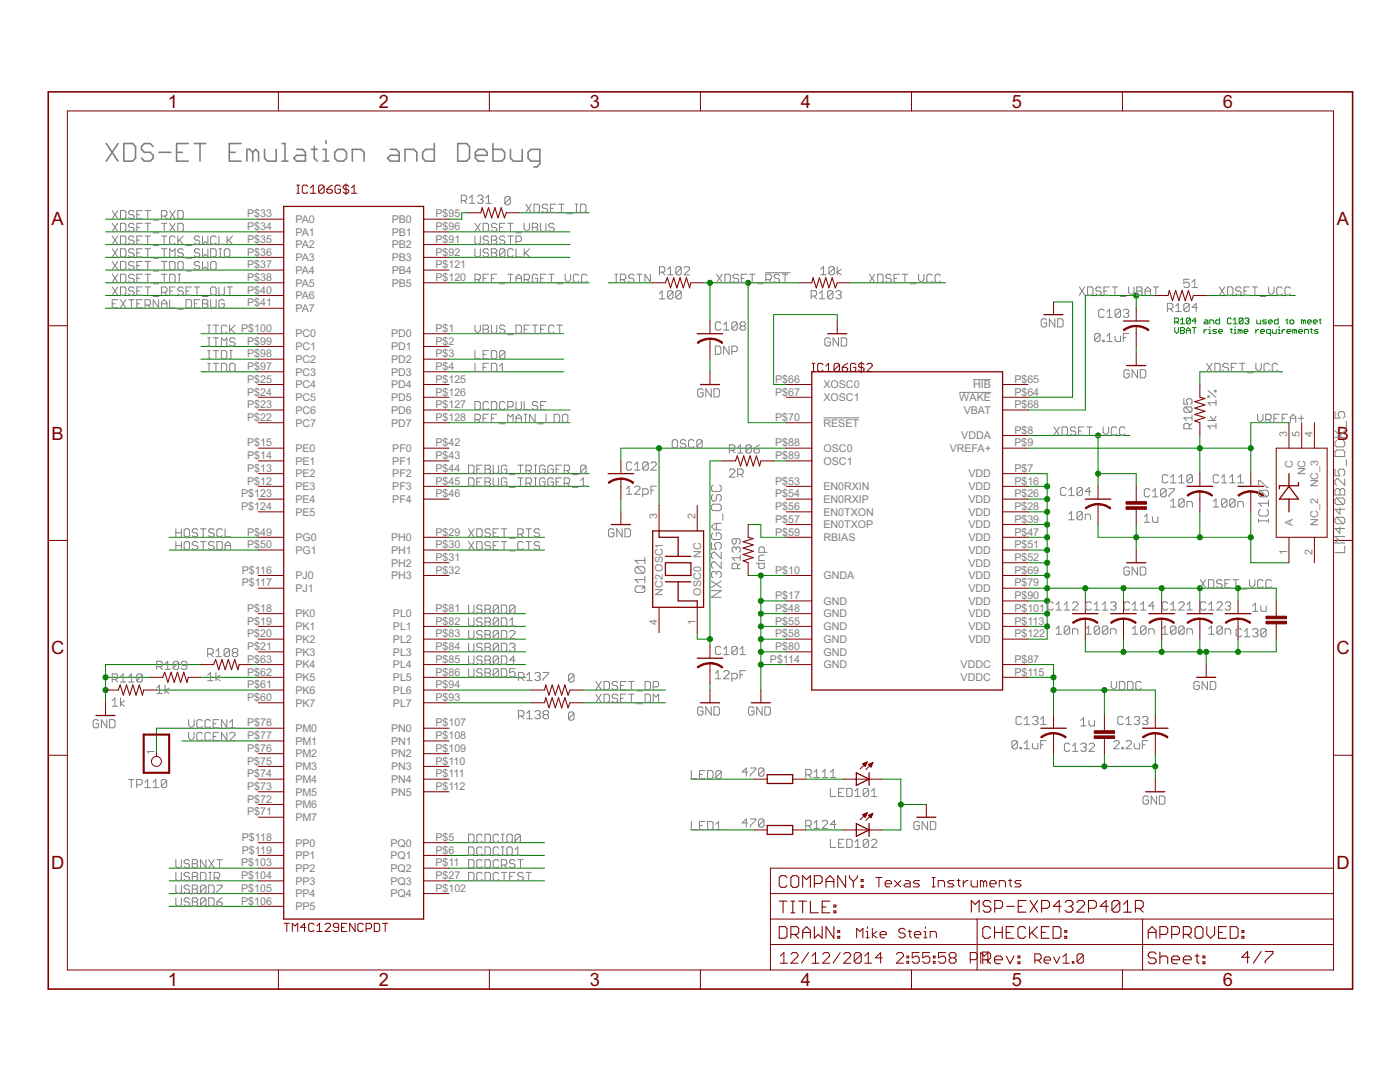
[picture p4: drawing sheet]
<svg xmlns="http://www.w3.org/2000/svg" width="279mm" height="216mm" viewBox="0 0 279 216" stroke-linecap="round" stroke-linejoin="round" font-family="sans-serif">
<defs><g id="words">
<g font-size="4.1" fill="#800000">
<text x="33.5" y="21.5">1</text>
<text x="75.6" y="21.5">2</text>
<text x="117.7" y="21.5">3</text>
<text x="159.8" y="21.5">4</text>
<text x="201.9" y="21.5">5</text>
<text x="244.1" y="21.5">6</text>
<text x="10.3" y="44.9">A</text>
<text x="266.8" y="44.9">A</text>
<text x="10.3" y="87.7">B</text>
<text x="266.8" y="87.7">B</text>
<text x="10.2" y="130.6">C</text>
<text x="266.7" y="130.6">C</text>
<text x="10.2" y="173.4">D</text>
<text x="266.7" y="173.4">D</text>
<text x="33.5" y="196.7">1</text>
<text x="75.6" y="196.7">2</text>
<text x="117.7" y="196.7">3</text>
<text x="159.8" y="196.7">4</text>
<text x="201.9" y="196.7">5</text>
<text x="244.1" y="196.7">6</text>
</g>
<g font-size="2.4" fill="#808080">
<text x="49.3" y="43.4">P$33</text>
<text x="49.3" y="45.9">P$34</text>
<text x="58.9" y="44.5">PA0</text>
<text x="58.9" y="47">PA1</text>
<text x="78.2" y="44.5">PB0</text>
<text x="78.2" y="47">PB1</text>
<text x="86.9" y="43.4">P$95</text>
<text x="86.9" y="45.9">P$96</text>
<text x="49.3" y="48.5">P$35</text>
<text x="49.3" y="51">P$36</text>
<text x="49.3" y="53.5">P$37</text>
<text x="58.9" y="49.6">PA2</text>
<text x="58.9" y="52.1">PA3</text>
<text x="78.2" y="49.6">PB2</text>
<text x="78.2" y="52.1">PB3</text>
<text x="86.9" y="48.5">P$91</text>
<text x="86.9" y="51">P$92</text>
<text x="86.9" y="53.5">P$121</text>
<text x="49.3" y="56.1">P$38</text>
<text x="49.3" y="58.6">P$40</text>
<text x="58.9" y="54.6">PA4</text>
<text x="58.9" y="57.2">PA5</text>
<text x="58.9" y="59.7">PA6</text>
<text x="78.2" y="54.6">PB4</text>
<text x="78.2" y="57.2">PB5</text>
<text x="86.9" y="56.1">P$120</text>
<text x="49.3" y="61.1">P$41</text>
<text x="58.9" y="62.3">PA7</text>
<text x="48.1" y="66.2">P$100</text>
<text x="49.3" y="68.8">P$99</text>
<text x="49.3" y="71.3">P$98</text>
<text x="58.9" y="67.3">PC0</text>
<text x="58.9" y="69.9">PC1</text>
<text x="78.1" y="67.3">PD0</text>
<text x="78.1" y="69.9">PD1</text>
<text x="86.9" y="66.2">P$1</text>
<text x="86.9" y="68.8">P$2</text>
<text x="86.9" y="71.3">P$3</text>
<text x="49.3" y="73.8">P$97</text>
<text x="49.3" y="76.4">P$25</text>
<text x="58.9" y="72.4">PC2</text>
<text x="58.9" y="75">PC3</text>
<text x="58.9" y="77.5">PC4</text>
<text x="78.1" y="72.4">PD2</text>
<text x="78.1" y="75">PD3</text>
<text x="78.1" y="77.5">PD4</text>
<text x="86.9" y="73.8">P$4</text>
<text x="86.9" y="76.4">P$125</text>
<text x="154.7" y="76.4">P$66</text>
<text x="164.3" y="77.5">XOSC0</text>
<text x="194.2" y="77.5">HIB</text>
<text x="202.4" y="76.4">P$65</text>
<text x="49.3" y="78.9">P$24</text>
<text x="49.3" y="81.5">P$23</text>
<text x="58.9" y="80">PC5</text>
<text x="58.9" y="82.6">PC6</text>
<text x="78.1" y="80">PD5</text>
<text x="78.1" y="82.6">PD6</text>
<text x="86.9" y="78.9">P$126</text>
<text x="86.9" y="81.5">P$127</text>
<text x="154.7" y="78.9">P$67</text>
<text x="164.3" y="80">XOSC1</text>
<text x="191.5" y="80">WAKE</text>
<text x="192.3" y="82.6">VBAT</text>
<text x="202.4" y="78.9">P$64</text>
<text x="202.4" y="81.5">P$68</text>
<text x="49.3" y="84">P$22</text>
<text x="49.3" y="89.1">P$15</text>
<text x="58.9" y="85.1">PC7</text>
<text x="78.1" y="85.1">PD7</text>
<text x="86.9" y="84">P$128</text>
<text x="86.9" y="89.1">P$42</text>
<text x="154.7" y="84">P$70</text>
<text x="154.7" y="89.1">P$88</text>
<text x="164.3" y="85.1">RESET</text>
<text x="191.8" y="87.7">VDDA</text>
<text x="202.4" y="86.5">P$8</text>
<text x="202.4" y="89.1">P$9</text>
<text x="256.9" y="87.1" transform="rotate(-90 256.9 87.1)">3</text>
<text x="259.4" y="87.1" transform="rotate(-90 259.4 87.1)">5</text>
<text x="262" y="87.1" transform="rotate(-90 262 87.1)">4</text>
<text x="49.3" y="91.6">P$14</text>
<text x="49.3" y="94.2">P$13</text>
<text x="58.9" y="90.2">PE0</text>
<text x="58.9" y="92.7">PE1</text>
<text x="58.9" y="95.3">PE2</text>
<text x="78.3" y="90.2">PF0</text>
<text x="78.3" y="92.7">PF1</text>
<text x="78.3" y="95.3">PF2</text>
<text x="86.9" y="91.6">P$43</text>
<text x="86.9" y="94.2">P$44</text>
<text x="154.7" y="91.6">P$89</text>
<text x="164.3" y="90.2">OSC0</text>
<text x="164.3" y="92.7">OSC1</text>
<text x="189.5" y="90.2">VREFA+</text>
<text x="193.3" y="95.3">VDD</text>
<text x="202.4" y="94.2">P$7</text>
<text x="258" y="93.3" transform="rotate(-90 258 93.3)">C</text>
<text x="260.5" y="94.9" transform="rotate(-90 260.5 94.9)">NC</text>
<text x="48.1" y="99.2">P$123</text>
<text x="48.1" y="101.8">P$124</text>
<text x="49.3" y="96.7">P$12</text>
<text x="58.9" y="97.8">PE3</text>
<text x="58.9" y="100.4">PE4</text>
<text x="78.3" y="97.8">PF3</text>
<text x="78.3" y="100.4">PF4</text>
<text x="86.9" y="96.7">P$45</text>
<text x="86.9" y="99.2">P$46</text>
<text x="154.7" y="96.7">P$53</text>
<text x="154.7" y="99.2">P$54</text>
<text x="154.7" y="101.8">P$56</text>
<text x="164.3" y="97.8">EN0RXIN</text>
<text x="164.3" y="100.4">EN0RXIP</text>
<text x="193.3" y="97.8">VDD</text>
<text x="193.3" y="100.4">VDD</text>
<text x="202.4" y="96.7">P$16</text>
<text x="202.4" y="99.2">P$26</text>
<text x="202.4" y="101.8">P$28</text>
<text x="263.1" y="97.2" transform="rotate(-90 263.1 97.2)">NC_3</text>
<text x="49.3" y="106.9">P$49</text>
<text x="58.9" y="102.9">PE5</text>
<text x="58.9" y="108">PG0</text>
<text x="78.1" y="108">PH0</text>
<text x="86.9" y="106.9">P$29</text>
<text x="131.2" y="103.6" transform="rotate(-90 131.2 103.6)">3</text>
<text x="138.8" y="103.6" transform="rotate(-90 138.8 103.6)">2</text>
<text x="154.7" y="104.3">P$57</text>
<text x="154.7" y="106.9">P$59</text>
<text x="164.3" y="102.9">EN0TXON</text>
<text x="164.3" y="105.4">EN0TXOP</text>
<text x="164.3" y="108">RBIAS</text>
<text x="193.3" y="102.9">VDD</text>
<text x="193.3" y="105.4">VDD</text>
<text x="193.3" y="108">VDD</text>
<text x="202.4" y="104.3">P$39</text>
<text x="202.4" y="106.9">P$47</text>
<text x="258" y="104.9" transform="rotate(-90 258 104.9)">A</text>
<text x="263.1" y="104.9" transform="rotate(-90 263.1 104.9)">NC_2</text>
<text x="49.3" y="109.4">P$50</text>
<text x="58.9" y="110.5">PG1</text>
<text x="78.1" y="110.5">PH1</text>
<text x="78.1" y="113.1">PH2</text>
<text x="86.9" y="109.4">P$30</text>
<text x="86.9" y="111.9">P$31</text>
<text x="193.3" y="110.5">VDD</text>
<text x="193.3" y="113.1">VDD</text>
<text x="202.4" y="109.4">P$51</text>
<text x="202.4" y="111.9">P$52</text>
<text x="256.9" y="110.7" transform="rotate(-90 256.9 110.7)">1</text>
<text x="262" y="110.7" transform="rotate(-90 262 110.7)">2</text>
<text x="48.3" y="114.5">P$116</text>
<text x="48.3" y="117">P$117</text>
<text x="58.9" y="115.6">PJ0</text>
<text x="58.9" y="118.1">PJ1</text>
<text x="78.1" y="115.6">PH3</text>
<text x="86.9" y="114.5">P$32</text>
<text x="132.3" y="118.8" transform="rotate(-90 132.3 118.8)">NC2 OSC1</text>
<text x="139.9" y="118.8" transform="rotate(-90 139.9 118.8)">OSC0 NC</text>
<text x="154.7" y="119.6">P$17</text>
<text x="154.7" y="114.5">P$10</text>
<text x="164.3" y="115.6">GNDA</text>
<text x="193.3" y="115.6">VDD</text>
<text x="193.3" y="118.1">VDD</text>
<text x="202.4" y="114.5">P$69</text>
<text x="202.4" y="117">P$79</text>
<text x="202.4" y="119.6">P$90</text>
<text x="49.3" y="122.1">P$18</text>
<text x="49.3" y="124.6">P$19</text>
<text x="58.9" y="123.2">PK0</text>
<text x="58.9" y="125.7">PK1</text>
<text x="78.4" y="123.2">PL0</text>
<text x="78.4" y="125.7">PL1</text>
<text x="86.9" y="122.1">P$81</text>
<text x="86.9" y="124.6">P$82</text>
<text x="131.2" y="124.7" transform="rotate(-90 131.2 124.7)">4</text>
<text x="138.8" y="124.7" transform="rotate(-90 138.8 124.7)">1</text>
<text x="154.7" y="122.1">P$48</text>
<text x="154.7" y="124.6">P$55</text>
<text x="164.3" y="120.7">GND</text>
<text x="164.3" y="123.2">GND</text>
<text x="164.3" y="125.7">GND</text>
<text x="193.3" y="120.7">VDD</text>
<text x="193.3" y="123.2">VDD</text>
<text x="193.3" y="125.7">VDD</text>
<text x="202.4" y="122.1">P$101</text>
<text x="202.4" y="124.6">P$113</text>
<text x="49.3" y="127.2">P$20</text>
<text x="49.3" y="129.7">P$21</text>
<text x="58.9" y="128.3">PK2</text>
<text x="58.9" y="130.8">PK3</text>
<text x="78.4" y="128.3">PL2</text>
<text x="78.4" y="130.8">PL3</text>
<text x="86.9" y="127.2">P$83</text>
<text x="86.9" y="129.7">P$84</text>
<text x="154.7" y="127.2">P$58</text>
<text x="154.7" y="129.7">P$80</text>
<text x="164.3" y="128.3">GND</text>
<text x="164.3" y="130.8">GND</text>
<text x="193.3" y="128.3">VDD</text>
<text x="202.4" y="127.2">P$122</text>
<text x="49.3" y="132.2">P$63</text>
<text x="49.3" y="134.8">P$62</text>
<text x="49.3" y="137.3">P$61</text>
<text x="58.9" y="133.4">PK4</text>
<text x="58.9" y="135.9">PK5</text>
<text x="78.4" y="133.4">PL4</text>
<text x="78.4" y="135.9">PL5</text>
<text x="86.9" y="132.2">P$85</text>
<text x="86.9" y="134.8">P$86</text>
<text x="86.9" y="137.3">P$94</text>
<text x="153.7" y="132.2">P$114</text>
<text x="164.3" y="133.4">GND</text>
<text x="191.7" y="133.4">VDDC</text>
<text x="191.7" y="135.9">VDDC</text>
<text x="202.4" y="132.2">P$87</text>
<text x="202.4" y="134.8">P$115</text>
<text x="49.3" y="139.9">P$60</text>
<text x="58.9" y="138.4">PK6</text>
<text x="58.9" y="141">PK7</text>
<text x="78.4" y="138.4">PL6</text>
<text x="78.4" y="141">PL7</text>
<text x="86.9" y="139.9">P$93</text>
<text x="49.3" y="144.9">P$78</text>
<text x="49.3" y="147.5">P$77</text>
<text x="58.9" y="146.1">PM0</text>
<text x="58.9" y="148.6">PM1</text>
<text x="78.1" y="146.1">PN0</text>
<text x="78.1" y="148.6">PN1</text>
<text x="86.9" y="144.9">P$107</text>
<text x="86.9" y="147.5">P$108</text>
<text x="30.9" y="150.6" transform="rotate(-90 30.9 150.6)">1</text>
<text x="49.3" y="150">P$76</text>
<text x="49.3" y="152.6">P$75</text>
<text x="49.3" y="155.1">P$74</text>
<text x="58.9" y="151.1">PM2</text>
<text x="58.9" y="153.7">PM3</text>
<text x="78.1" y="151.1">PN2</text>
<text x="78.1" y="153.7">PN3</text>
<text x="86.9" y="150">P$109</text>
<text x="86.9" y="152.6">P$110</text>
<text x="86.9" y="155.1">P$111</text>
<text x="49.3" y="157.6">P$73</text>
<text x="49.3" y="160.2">P$72</text>
<text x="58.9" y="156.2">PM4</text>
<text x="58.9" y="158.8">PM5</text>
<text x="58.9" y="161.3">PM6</text>
<text x="78.1" y="156.2">PN4</text>
<text x="78.1" y="158.8">PN5</text>
<text x="86.9" y="157.6">P$112</text>
<text x="48.3" y="167.8">P$118</text>
<text x="49.3" y="162.7">P$71</text>
<text x="58.9" y="163.8">PM7</text>
<text x="86.9" y="167.8">P$5</text>
<text x="48.1" y="172.9">P$103</text>
<text x="48.3" y="170.3">P$119</text>
<text x="58.9" y="168.9">PP0</text>
<text x="58.9" y="171.5">PP1</text>
<text x="58.9" y="174">PP2</text>
<text x="77.9" y="168.9">PQ0</text>
<text x="77.9" y="171.5">PQ1</text>
<text x="77.9" y="174">PQ2</text>
<text x="86.9" y="170.3">P$6</text>
<text x="86.9" y="172.9">P$11</text>
<text x="48.1" y="175.4">P$104</text>
<text x="48.1" y="178">P$105</text>
<text x="58.9" y="176.5">PP3</text>
<text x="58.9" y="179.1">PP4</text>
<text x="77.9" y="176.5">PQ3</text>
<text x="77.9" y="179.1">PQ4</text>
<text x="86.9" y="175.4">P$27</text>
<text x="86.9" y="178">P$102</text>
<text x="48.1" y="180.5">P$106</text>
<text x="58.9" y="181.6">PP5</text>
</g>
</g></defs>
<g fill="none" stroke="#008000" stroke-width=".2">
<path d="M21.1 59h30.4M21.1 56.4h30.4M21.1 51.4h30.4M21.1 48.8h30.4M21.1 53.9h30.4M21.1 43.7h30.4M21.1 46.3h30.4M89.6 56.4h28M89.6 51.4h24.1M89.6 48.8h24.1M89.6 46.3h24.1M93.4 42.5h-1.2v1.2h-2.6"/>
<path d="M103.6 42.5h14M121.4 56.4h8.9M140.4 56.4h19.1M141.7 56.4v7.7M149.3 56.4v27.9h7.6M169.6 56.4h19.1M226.8 59v2.5M230.6 59h-14v22.8h-11.4M240.7 59h17.8M21.1 61.5h30.4M40.1 74.2h11.4M40.1 66.6h11.4"/>
<path d="M40.1 71.7h11.4M40.1 69.1h11.4M89.6 74.2h22.9M89.6 66.6h22.9M89.6 71.7h22.9M141.7 71.7v2.5M167.1 64.1v-1.3h-12.7v13.9h2.5M210.2 60.2h3.9v19.1h-8.9M226.8 69.1v1.3M234.4 64.2h.6l.2-.1v-.5l-.2-.1h-.6v1.1M234.4 65.4v.7l.4 .4 .4-.4v-.7M234.8 64.2l.4 .4"/>
<path d="M235.6 63.8l.4-.3v1.1M235.6 64.6h.8M235.6 65.4h.6l.2 .2-.2 .4 .2 .3-.2 .2h-.6zM235.6 66h.6M236.8 66.5v-.8l.4-.3 .4 .3v.8M236.8 66h.8M237.6 63.6l-.2-.1h-.4l-.2 .1v.8M237.6 63.6v.8l-.2 .2h-.4l-.2-.2M237.6 63.6l-.8 .8M237.9 65.4h.8M238.3 65.4v1.1M238.7 64.1h-.8l.6-.6v1.1"/>
<path d="M240.3 65.7v.8M240.5 63.8h.4l.2 .3v.5h-.6l-.2-.2 .2-.2h.6M240.9 65.7h-.2l-.4 .4M241.3 65.7h.1v.8M241.3 66.5h.3M241.4 64.6v-.8h.6l.2 .3v.5M241.4 65.2v.2M242.8 65.7h-.6l-.2 .3 .8 .3-.2 .2h-.6M243.2 66.1h.8l-.2-.4h-.4l-.2 .3v.3l.2 .2h.4M243.4 63.5v1.1h-.6l-.2-.2v-.3l.2-.3h.6M245.5 65.7h.4M245.7 63.6l-.2-.1h-.3l-.2 .1v.8l.2 .2h.3l.2-.2"/>
<path d="M245.7 65.6v.7l.2 .2M246.1 64.6h.8M246.1 63.8l.4-.3v1.1M246.3 65.7h.2v.8M246.3 66.5h.4M246.5 65.2v.2M247.5 66l-.4-.3v.8M247.5 66v.5M247.5 66l.2-.3 .2 .3v.5M248.1 63.6l-.2-.1h-.4l-.2 .1v.8M248.1 63.6v.8l-.2 .2h-.4l-.2-.2M248.1 63.6l-.8 .8"/>
<path d="M248.3 66.1h.7l-.1-.4h-.4l-.2 .3v.3l.2 .2h.4M248.5 63.6l.2-.1h.3l.2 .1-.2 .5M248.9 64.1h.1M249 64.1l.2 .1-.2 .4h-.3l-.2-.2M250.6 65.7v.8M250.8 63.8v.6l.2 .2h.6v-.8M251.2 65.7h-.2l-.4 .4M251.6 66.1h.8l-.2-.4h-.4l-.2 .3v.3l.2 .2h.4M252.8 63.8h-.6l-.2 .3 .8 .3-.2 .2h-.6M253.1 64.2h.8l-.2-.4h-.4l-.2 .3v.3l.2 .2h.4M253.5 66.5h-.6l-.1-.2v-.3l.1-.3h.6v1.2M253.9 65.7v.6l.2 .2h.6v-.8"/>
<path d="M255.1 63.5v1.1h-.6l-.2-.2v-.3l.2-.3h.6M255.1 66.5h.4M255.1 65.7h.2v.8M255.3 65.2v.2M255.9 65.7v.8M256 74.2h-16.5v2.5M256.5 65.7h-.2l-.4 .4M256.6 63.8h.4M256.8 63.6v.8l.2 .2M256.8 66.1h.8l-.2-.4h-.4l-.2 .3v.3l.2 .2h.4M257.6 63.8h.4l.2 .3v.3l-.2 .2h-.4l-.2-.2v-.3zM258.4 66l-.4-.3v.8"/>
<path d="M258.4 66v.5M258.4 66l.2-.3 .2 .3v.5M259.2 66.1h.8l-.2-.4h-.4l-.2 .3v.3l.2 .2h.4M260.2 64.1l-.4-.3v.8M260.2 64.1v.5M260.2 64.1l.1-.3 .2 .3v.5M260.3 66.5v-.8h.6l.2 .3v.5M260.9 64.2h.8l-.2-.4h-.4l-.2 .3v.3l.2 .2h.4M261.5 65.7h.4M261.7 65.6v.7l.2 .2M262.1 64.2h.8l-.2-.4h-.4l-.2 .3v.3l.2 .2h.4M263.1 65.7h-.6l-.2 .3 .2 .1h.4l.2 .2-.2 .2h-.6"/>
<path d="M263.3 63.8h.4M263.5 63.6v.8l.2 .2M89.6 81.8h24.1M89.6 84.3h24.1M89.6 94.5h28M89.6 97h28M123.9 99.6v2.5M131.5 89.4v11.5M144.2 92h-2.5v36.8M154.4 92h2.5M156.9 89.4h-33v2.6M205.2 94.5h3.8v33h-3.8"/>
<path d="M205.2 89.4h44.4M205.2 97h3.8M205.2 99.6h3.8M205.2 86.9h20.3M219.1 94.5h7.7v2.5M219.1 86.9v10.1M239.5 86.9v7.6M257.2 84.3h-7.6v10.2M33.8 107.2h17.7M33.8 109.7h17.7M89.6 107.2h19.1M89.6 109.7h19.1"/>
<path d="M149.3 104.7h2.5v2.5h5.1M149.3 114.8h7.6M151.8 114.8v22.9M151.8 119.9h5.1M205.2 117.4h49.5v2.5M205.2 114.8h3.8M205.2 119.9h3.8M205.2 107.2h3.8M205.2 112.3h3.8M205.2 109.7h3.8M205.2 104.7h3.8M205.2 102.1h3.8"/>
<path d="M216.6 117.4v2.5M219.1 104.7v2.5h30.5M224.2 117.4v2.5M226.8 104.7v5M231.8 117.4v2.5M239.5 102.1v5.1M239.5 117.4v2.5M247.1 117.4v2.5M249.6 102.1v10.2h7.6M21.1 135.1h8.9M31.2 137.7h20.3M40.1 132.6h-19v7.6"/>
<path d="M40.1 135.1h11.4M50.3 132.6h1.2M89.6 122.4h15.3M89.6 125h15.3M89.6 127.5h15.3M89.6 130.1h15.3M89.6 132.6h15.3M89.6 135.1h15.3M89.6 137.7h16.5M116.3 137.7h16.5M139.1 126.3v1.2h2.6M141.7 136.4v1.3"/>
<path d="M151.8 122.4h5.1M151.8 125h5.1M151.8 127.5h5.1M151.8 130.1h5.1M151.8 132.6h5.1M205.2 122.4h3.8M205.2 125h3.8M205.2 132.6h5v10.2M205.2 135.1h5M210.2 137.7h20.4v5.1M216.6 127.5v2.6h38.1v-2.6M220.4 137.7v5.1"/>
<path d="M224.2 127.5v2.6M231.8 127.5v2.6M239.5 127.5v2.6M240.7 130.1v2.5M247.1 127.5v2.6M36.3 147.8h15.2M51.5 145.3h-20.3v5.1M89.6 140.2h16.5M116.3 140.2h16.5M137.9 155.5h12.7M160.7 155.5h7.7M176 155.5h3.8v10.1h-3.8"/>
<path d="M210.2 150.4v2.5h20.4M220.4 150.4v2.5M230.6 150.4v5.1M33.8 173.2h17.7M33.8 175.8h17.7M33.8 178.3h17.7M89.6 173.2h19.1M89.6 175.8h19.1M89.6 168.1h19.1M89.6 170.7h19.1M137.9 165.6h12.7M160.7 165.6h7.7"/>
<path d="M179.8 160.5h5.1M33.8 180.8h17.7"/>
</g>
<g fill="#008000" stroke="#008000" stroke-width=".2">
<circle cx="179.8" cy="160.5" r=".51"/>
<circle cx="151.8" cy="119.9" r=".51"/>
<circle cx="151.8" cy="122.4" r=".51"/>
<circle cx="151.8" cy="125" r=".51"/>
<circle cx="151.8" cy="127.5" r=".51"/>
<circle cx="151.8" cy="130.1" r=".51"/>
<circle cx="151.8" cy="132.6" r=".51"/>
<circle cx="151.8" cy="114.8" r=".51"/>
<circle cx="21.1" cy="137.7" r=".51"/>
<circle cx="21.1" cy="135.1" r=".51"/>
<circle cx="230.6" cy="152.9" r=".51"/>
<circle cx="220.4" cy="152.9" r=".51"/>
<circle cx="224.2" cy="130.1" r=".51"/>
<circle cx="231.8" cy="130.1" r=".51"/>
<circle cx="240.7" cy="130.1" r=".51"/>
<circle cx="239.5" cy="130.1" r=".51"/>
<circle cx="247.1" cy="130.1" r=".51"/>
<circle cx="226.8" cy="107.2" r=".51"/>
<circle cx="239.5" cy="107.2" r=".51"/>
<circle cx="249.6" cy="107.2" r=".51"/>
<circle cx="220.4" cy="137.7" r=".51"/>
<circle cx="210.2" cy="135.1" r=".51"/>
<circle cx="210.2" cy="137.7" r=".51"/>
<circle cx="141.7" cy="127.5" r=".51"/>
<circle cx="131.5" cy="89.4" r=".51"/>
<circle cx="226.8" cy="59" r=".51"/>
<circle cx="141.7" cy="56.4" r=".51"/>
<circle cx="149.3" cy="56.4" r=".51"/>
<circle cx="209" cy="125" r=".51"/>
<circle cx="209" cy="122.4" r=".51"/>
<circle cx="209" cy="119.9" r=".51"/>
<circle cx="209" cy="117.4" r=".51"/>
<circle cx="209" cy="114.8" r=".51"/>
<circle cx="209" cy="112.3" r=".51"/>
<circle cx="209" cy="109.7" r=".51"/>
<circle cx="209" cy="107.2" r=".51"/>
<circle cx="209" cy="104.7" r=".51"/>
<circle cx="209" cy="97" r=".51"/>
<circle cx="209" cy="99.6" r=".51"/>
<circle cx="209" cy="102.1" r=".51"/>
<circle cx="247.1" cy="117.4" r=".51"/>
<circle cx="239.5" cy="117.4" r=".51"/>
<circle cx="231.8" cy="117.4" r=".51"/>
<circle cx="224.2" cy="117.4" r=".51"/>
<circle cx="216.6" cy="117.4" r=".51"/>
<circle cx="219.1" cy="94.5" r=".51"/>
<circle cx="219.1" cy="86.9" r=".51"/>
<circle cx="239.5" cy="89.4" r=".51"/>
<circle cx="249.6" cy="89.4" r=".51"/>
</g>
<g fill="none" stroke="#800000" stroke-width=".2">
<path d="M55.6 18.3v3.8M97.7 18.3v3.8M139.8 18.3v3.8M181.9 18.3v3.8M224 18.3v3.8M13.4 22.1h252.7v171.4h-252.7zM59.2 38.6h.6M59.2 36.9h.6M59.5 36.9v1.7M61.4 37.2l-.3-.3h-.5l-.3 .3v1.1l.3 .3h.5l.3-.3M62 38.6h1M62 37.5l.5-.6v1.7"/>
<path d="M64.7 37.2v1.1l-.3 .3h-.5l-.3-.3M64.7 37.2l-.3-.3h-.5l-.3 .3v1.1M64.7 37.2l-1.1 1.1M65.2 37.8h.8l.3 .2v.3l-.3 .3h-.5l-.3-.3zM66.3 36.9l-.5 .3-.6 .6M67.9 37.2l-.2-.3h-.6l-.2 .3v1.1l.2 .3h.6l.2-.3v-.5h-.5M69 36.7v2.1M69.6 37.2l-.3-.3h-.5l-.3 .3v.3l.3 .3h.5l.3 .2v.3l-.3 .3h-.5l-.3-.3M70.1 38.6h1.1M70.1 37.5l.6-.6v1.7M51.5 43.7h5.1M51.5 46.3h5.1"/>
<path d="M51.5 48.8h5.1M51.5 51.4h5.1M51.5 53.9h5.1M51.5 56.4h5.1M51.5 59h5.1M84.5 43.7h5.1M84.5 46.3h5.1M84.5 48.8h5.1M84.5 51.4h5.1M84.5 53.9h5.1M84.5 56.4h5.1M93.4 42.5h2.6"/>
<path d="M101 42.5h2.6M130.3 56.4h2.5M137.9 56.4h2.5M159.5 56.4h2.5M167.1 56.4h2.5M230.6 59h2.5M238.2 59h2.5M9.6 65h3.8M51.5 61.5h5.1M51.5 66.6h5.1M51.5 69.1h5.1M51.5 71.7h5.1"/>
<path d="M51.5 74.2h5.1M51.5 76.7h5.1M51.5 79.3h5.1M84.5 66.6h5.1M84.5 69.1h5.1M84.5 71.7h5.1M84.5 74.2h5.1M84.5 76.7h5.1M84.5 79.3h5.1M141.7 64.1v2.5M141.7 67.6v4.1M141.7 74.2v2.5"/>
<path d="M156.9 76.7h5.1M156.9 79.3h5.1M162.1 74.1h.5M162.1 72.5h.5M162.3 72.5v1.6M164.3 72.8l-.3-.3h-.6l-.2 .3v1.1l.2 .2h.6l.3-.2M164.8 74.1h1.1M164.8 73l.6-.5v1.6M167.1 64.1v2.5M167.5 72.8v1.1l-.2 .2h-.6l-.2-.2M167.5 72.8l-.2-.3h-.6l-.2 .3v1.1M167.5 72.8l-1 1.1"/>
<path d="M168.1 73.3h.8l.3 .3v.3l-.3 .2h-.5l-.3-.2zM169.2 72.5l-1.1 .8M170.8 72.8l-.3-.3h-.5l-.3 .3v1.1l.3 .2h.5l.3-.2v-.6h-.5M171.9 72.2v2.2M172.4 72.8l-.2-.3h-.6l-.2 .3v.2l.2 .3h.6l.2 .3v.3l-.2 .2h-.6l-.2-.2M173 72.8l.3-.3h.5l.3 .3v.2l-1.1 1.1h1.1M200.1 76.7h5.1M200.1 79.3h5.1M210.2 60.2v2.6M226.8 61.5v2.6M226.8 65.1v4M226.8 70.4v2.5"/>
<path d="M239.5 76.7v2.6M266.1 65h3.8M51.5 81.8h5.1M51.5 84.3h5.1M51.5 89.4h5.1M51.5 92h5.1M51.5 94.5h5.1M51.5 97h5.1M51.5 99.6h5.1M84.5 81.8h5.1M84.5 84.3h5.1M84.5 89.4h5.1"/>
<path d="M84.5 92h5.1M84.5 94.5h5.1M84.5 97h5.1M84.5 99.6h5.1M123.9 92v2.5M123.9 95.5v4.1M144.2 92h2.6M151.8 92h2.6M156.9 84.3h5.1M156.9 89.4h5.1M156.9 92h5.1M156.9 97h5.1"/>
<path d="M156.9 99.6h5.1M200.1 81.8h5.1M200.1 89.4h5.1M200.1 94.5h5.1M200.1 97h5.1M200.1 99.6h5.1M200.1 86.9h5.1M219.1 97v2.6M226.8 97v3.1M239.5 84.3v2.6M239.5 94.5v2.5M239.5 98.1v4"/>
<path d="M249.6 94.5v2.5M249.6 98.1v4M254.7 89.4h10.2v17.8h-10.2zM257.2 84.3v5.1M259.8 84.3v5.1M262.3 84.3v5.1M9.6 107.8h3.8M51.5 102.1h5.1M51.5 107.2h5.1M51.5 109.7h5.1M51.5 114.8h5.1M51.5 117.4h5.1"/>
<path d="M84.5 107.2h5.1M84.5 109.7h5.1M84.5 112.3h5.1M84.5 114.8h5.1M123.9 102.1v2.6M131.5 100.9v5M139.1 100.9v5M149.3 104.7v2.5M149.3 112.3v2.5M156.9 102.1h5.1M156.9 107.2h5.1M156.9 114.8h5.1"/>
<path d="M156.9 104.7h5.1M156.9 119.9h5.1M200.1 102.1h5.1M200.1 107.2h5.1M200.1 109.7h5.1M200.1 112.3h5.1M200.1 114.8h5.1M200.1 117.4h5.1M200.1 104.7h5.1M200.1 119.9h5.1M216.6 119.9v2.5M219.1 100.6v4.1"/>
<path d="M224.2 119.9v2.5M226.8 101.6v3.1M226.8 109.7v2.6M231.8 119.9v2.5M239.5 119.9v2.5M247.1 119.9v2.5M254.7 119.9v3.1M257.2 107.2v5.1M262.3 107.2v5.1M266.1 107.8h3.8M21.1 137.7h2.5M28.7 137.7h2.5"/>
<path d="M30 135.1h2.5M37.6 135.1h2.5M40.1 132.6h2.6M47.7 132.6h2.6M51.5 122.4h5.1M51.5 125h5.1M51.5 127.5h5.1M51.5 130.1h5.1M51.5 132.6h5.1M51.5 135.1h5.1M51.5 137.7h5.1M84.5 122.4h5.1"/>
<path d="M84.5 125h5.1M84.5 127.5h5.1M84.5 130.1h5.1M84.5 132.6h5.1M84.5 135.1h5.1M84.5 137.7h5.1M106.1 137.7h2.6M113.7 137.7h2.6M131.5 121.2v5.1M139.1 121.2v5.1M141.7 128.8v2.5M141.7 132.4v4"/>
<path d="M141.7 137.7v2.5M151.8 137.7v2.5M156.9 122.4h5.1M156.9 125h5.1M156.9 127.5h5.1M156.9 130.1h5.1M156.9 132.6h5.1M200.1 122.4h5.1M200.1 125h5.1M200.1 127.5h5.1M200.1 132.6h5.1M200.1 135.1h5.1"/>
<path d="M216.6 123.5v4M224.2 123.5v4M231.8 123.5v4M239.5 123.5v4M240.7 132.6v2.5M247.1 123.5v4M254.7 124.5v3M9.6 150.7h3.8M21.1 140.2v2.6M31.2 150.4v.5M51.5 140.2h5.1M51.5 145.3h5.1"/>
<path d="M51.5 147.8h5.1M51.5 150.4h5.1M51.5 152.9h5.1M51.5 155.5h5.1M51.5 158h5.1M84.5 140.2h5.1M84.5 145.3h5.1M84.5 147.8h5.1M84.5 150.4h5.1M84.5 152.9h5.1M84.5 155.5h5.1M84.5 158h5.1"/>
<path d="M106.1 140.2h2.6M113.7 140.2h2.6M150.6 155.5h2.5M158.2 155.5h2.5M168.4 155.5h7.6M172.2 152.4l.9-.4-.4 .9zM172.2 152.5h.6M172.3 152.4h.6M172.4 152.6h.4M172.5 152.7h.2M172.6 152.3h.4M172.6 152.8h.1"/>
<path d="M172.8 152.1h.2M173.1 152l-1.4 1.4M173.3 152.5l.9-.3-.4 .9zM173.4 152.6h.6M173.4 152.5h.7M173.5 152.7h.4M173.6 152.8h.3M173.7 152.4h.4M173.7 153h.1M174 152.3h.2M174.2 152.2l-1.4 1.4M210.2 142.8v2.5"/>
<path d="M210.2 146.3v4.1M220.4 142.8v3M220.4 147.3v3.1M230.6 142.8v2.5M230.6 146.3v4.1M230.6 155.5v2.5M266.1 150.7h3.8M51.5 173.2h5.1M51.5 178.3h5.1M51.5 160.5h5.1M51.5 163.1h5.1M51.5 168.1h5.1"/>
<path d="M51.5 170.7h5.1M51.5 175.8h5.1M84.5 173.2h5.1M84.5 178.3h5.1M84.5 168.1h5.1M84.5 170.7h5.1M84.5 175.8h5.1M150.6 165.6h2.5M153.8 178.3h112.3M158.2 165.6h2.5M168.4 165.6h7.6M172.2 162.6l.9-.4-.4 .9z"/>
<path d="M172.2 162.6h.7M172.3 162.5h.6M172.3 162.8h.5M172.5 162.9h.3M172.6 163h.1M172.6 162.4h.4M172.9 162.3h.1M173.1 162.2l-1.4 1.4M173.3 162.7l.9-.4-.4 .9zM173.4 162.8h.6M173.5 162.9h.5M173.5 162.6h.6"/>
<path d="M173.6 163h.3M173.7 163.1h.2M173.8 162.5h.3M174 162.4h.2M174.2 162.3l-1.4 1.4M174.8 175.1h1.2M175.4 175.1v1.9M176.7 176.3h1.2v-.3l-.3-.3h-.6l-.3 .3v.7l.3 .3h.6M178.5 175.7l1.3 1.3M179.8 175.7l-1.3 1.3M180.7 175.7h.6l.4 .3v1h-1l-.3-.3 .3-.4h1M183.5 175.7h-.9l-.3 .3 .3 .3h.6l.3 .4-.3 .3h-.9"/>
<path d="M184.9 160.5v2.6M186 175.1h.6M186 177h.6M186.3 175.1v1.9M187.2 177v-1.3h1l.3 .3v1M190.4 175.7h-1l-.3 .3 .3 .3h.7l.3 .4-.3 .3h-1M191 175.7h.6M191.3 175.4v1.3l.3 .3M192.2 175.7v1.3M193.2 175.7h-.3l-.7 .6M193.8 175.7v1l.3 .3h1v-1.3M196.3 176l-.3-.3h-.3v1.3"/>
<path d="M196.3 176v1M196.3 176l.3-.3 .3 .3v1M197.5 176.3h1.3v-.3l-.3-.3h-.7l-.3 .3v.7l.3 .3h.7M199.4 177v-1.3h.9l.4 .3v1M201.3 175.7h.6M201.6 175.4v1.3l.3 .3M203.8 175.7h-1l-.3 .3 .3 .3h.7l.3 .4-.3 .3h-1M266.1 173.2h-112.3v20.3M51.5 180.8h5.1M55.6 193.5v3.9M56.7 184.2h1.1M57.2 184.2v1.7"/>
<path d="M58.3 185.9v-1.7l.6 .6 .5-.6v1.7M61 185h-1l.8-.8v1.7M62.7 184.5l-.3-.3h-.5l-.3 .3v1.1l.3 .3h.5l.3-.3M63.2 185.9h1.1M63.2 184.8l.6-.6v1.7M64.9 184.5l.3-.3h.5l.3 .3v.3l-1.1 1.1h1.1M67.6 185h-.8l-.3-.2v-.3l.3-.3h.5l.3 .3v1.1l-.3 .3h-.5l-.3-.3M68.2 185h.5M69.2 184.2h-1v1.7h1M70.9 184.2v1.7l-1.1-1.7v1.7M72.5 184.5l-.3-.3h-.5l-.3 .3v1.1l.3 .3h.5l.3-.3M73.1 185.3h.8l.2-.3v-.5l-.2-.3h-.8v1.7"/>
<path d="M74.7 184.2h.8l.3 .3v1.1l-.3 .3h-.8zM76.3 184.2h1.1M76.9 184.2v1.7M97.7 193.5v3.9M139.8 193.5v3.9M153.8 188.5h112.3M153.8 183.4h112.3M155.7 192.2h1.4M155.7 190.8l.7-.7v2.1M157.8 190.4l.4-.3h.7l.4 .3v.4l-1.5 1.4h1.5M161.4 190.1l-1.4 2.1M162.1 192.2h1.4"/>
<path d="M162.1 190.8l.7-.7v2.1M164.2 190.4l.3-.3h.7l.4 .3v.4l-1.4 1.4h1.4M167.7 190.1l-1.4 2.1M168.4 190.4l.3-.3h.7l.4 .3v.4l-1.4 1.4h1.4M171 187.1v-1.8l.6 .6 .6-.6v1.8M171.9 190.4v1.4l-.4 .4h-.7l-.3-.4M171.9 190.4l-.4-.3h-.7l-.3 .3v1.4M171.9 190.4l-1.4 1.4M172.6 192.2h1.4M172.6 190.8l.7-.7v2.1M172.8 185.9h.3v1.2M172.8 187.1h.7"/>
<path d="M173.1 184.9v.4M174.1 185.3v1.8M175 185.9l-.9 .6 .9 .6M175.6 186.5h1.3v-.3l-.3-.3h-.6l-.4 .3v.6l.4 .3h.6M176.1 191.1h-1.4l1-1v2.1M178.9 190.4l.3-.3h.8l.3 .3v.4l-1.4 1.4h1.4M180.6 185.5l-.3-.2h-.6l-.3 .2v.4l.3 .3h.6l.3 .3v.3l-.3 .3h-.6l-.3-.3M181 191.8h.4v.4h-.4zM181 190.8h.4v.3h-.4zM181.3 185.9h.6M181.6 185.5v1.3l.3 .3M181.9 193.5v3.9"/>
<path d="M182.5 186.5h1.3v-.3l-.3-.3h-.7l-.3 .3v.6l.3 .3h.7M183.5 190.1h-1.4v1l.7-.3h.3l.4 .3v.7l-.4 .4h-.7l-.3-.4M184.4 185.9h.3v1.2M184.4 187.1h.6M184.7 184.9v.4M185.6 190.1h-1.5v1l.7-.3h.4l.4 .3v.7l-.4 .4h-.7l-.4-.4M185.6 187.1v-1.2h1l.3 .3v.9M186.3 191.8h.3v.4h-.3zM186.3 190.8h.3v.3h-.3zM188.7 190.1h-1.4v1l.7-.3h.4l.3 .3v.7l-.3 .4h-.7l-.4-.4M189.8 191.1l-.4 .4v.3l.4 .4h.7l.3-.4v-.3l-.3-.4M189.8 191.1l-.4-.3v-.4l.4-.3h.7l.3 .3v.4l-.3 .3"/>
<path d="M189.8 191.1h.7M195 183.4v10.1M195 190.4l-.3-.3h-1.1v2.1M195 191.1l-.3 .4h-1.1M195.7 192.2v-2.1l.7 .7 .7-.7v2.1M206.5 191.6h1l.3-.3v-.7l-.3-.3h-1v1.9M207.2 191.6l.6 .6M208.4 191.6h1.3v-.3l-.4-.4h-.6l-.3 .4v.6l.3 .3h.6M210.3 190.9l.6 1.3 .6-1.3M212.1 192.2h1.3M212.1 190.9l.7-.6v1.9M214 191.9h.3v.3h-.3z"/>
<path d="M216.2 190.6l-.3-.3h-.7l-.3 .3v1.3M216.2 190.6v1.3l-.3 .3h-.7l-.3-.3M216.2 190.6l-1.3 1.3M224 193.5v3.9M228 183.4v10.1"/>
<circle cx="31.2" cy="151.9" r=".99"/>
</g>
<g fill="none" stroke="#800000" stroke-width=".21">
<path d="M96 42.5l.2-1.1 .7 2.1 .6-2.1 .6 2.1 .7-2.1 .6 2.1 .6-2.1 .7 2.1 .3-1M132.8 56.4l.4-1 .6 2 .7-2 .6 2 .6-2 .7 2 .6-2 .6 2 .3-1M162 56.4l.3-1 .6 2 .6-2 .7 2 .6-2 .6 2 .7-2 .6 2 .4-1M233.1 59l.3-1 .6 2 .6-2 .7 2 .6-2 .6 2 .7-2 .6 2 .4-1M239.5 79.3l1 .2-2.1 .7 2.1 .6-2.1 .6 2.1 .7-2.1 .6 2.1 .6-2.1 .7 1.1 .3M146.8 92l.4-1 .6 2 .6-2 .7 2 .6-2 .6 2 .7-2 .6 2 .2-1M149.3 107.2l1 .3-2 .6 2 .6-2 .7 2 .6-2 .6 2 .7-2 .6 1 .4M23.6 137.7l.4-1 .6 2 .7-2 .6 2 .6-2 .7 2 .6-2 .6 2 .3-1M32.5 135.1l.4-1 .6 2.1 .6-2.1 .7 2.1 .6-2.1 .6 2.1 .7-2.1 .6 2.1 .3-1.1M42.7 132.6l.3-1 .7 2 .6-2 .6 2 .7-2 .6 2 .6-2 .7 2 .2-1M108.7 137.7l.2-1 .7 2 .6-2 .6 2 .7-2 .6 2 .6-2 .7 2 .3-1M108.7 140.2l.2-1 .7 2 .6-2 .6 2 .7-2 .6 2 .6-2 .7 2 .3-1"/>
<path d="M155.5 179.8h1.6M156.3 179.8v2.3M157.1 175.1l-.4-.4h-.8l-.4 .4v1.6l.4 .4h.8l.4-.4M157.8 179.8h.8M158.2 174.7h.8l.4 .4v1.6l-.4 .4h-.8l-.4-.4v-1.6zM158.2 179.8v2.3M159.4 179.8h1.6M160.2 177.1v-2.4l.8 .8 .7-.8v2.4M160.2 179.8v2.3M161.7 179.8v2.3h1.6M162.5 176.3h1.2l.4-.4v-.8l-.4-.4h-1.2v2.4M164.8 177.1v-1.6l.8-.8 .8 .8v1.6"/>
<path d="M164.8 175.9h1.6M165.6 179.8h-1.5v2.3h1.5M168.8 174.7v2.4l-1.6-2.4v2.4M169.5 174.7v.4l.8 .8M170.3 175.9v1.2M171.1 174.7v.4l-.8 .8M171.9 176.7h.4v.4h-.4zM171.9 175.5h.4v.4h-.4zM204.8 179.7h-1.6v2.3h1.6M205.5 179.7l1.6 2.3M207.1 179.7l-1.6 2.3M155.5 184.9h1.2l.4 .4v1.5l-.4 .4h-1.2z"/>
<path d="M157.8 186.5h1.2l.4-.4v-.8l-.4-.4h-1.2v2.3M157.8 182.1h.8M158.6 186.5l.8 .7M160.2 187.2v-1.5l.8-.8 .7 .8v1.5M160.2 186.1h1.5M162.5 184.9v2.3l.8-.7 .8 .7v-2.3M164.1 181h.7M166.4 184.9v2.3l-1.6-2.3v2.3M166.4 180.6h.4v.4h-.4zM166.4 181.8h.4v.3h-.4zM167.2 186.8h.4v.4h-.4zM167.2 185.7h.4v.4h-.4z"/>
<path d="M193.8 182v-2.3l.8 .8 .8-.8v2.3M196.1 191.5h1.2l.4-.4v-.7l-.4-.4h-1.2v2.3M196.9 191.5l.8 .8M197.7 185.3l-.4-.4h-.8l-.4 .4v1.5l.4 .4h.8l.4-.4M197.7 180.1l-.3-.4h-.8l-.4 .4v.4l.4 .3h.8l.3 .5v.3l-.3 .4h-.8l-.4-.4M198.5 191.5h1.5v-.4l-.4-.3h-.7l-.4 .3v.8l.4 .4h.7M198.5 184.9v2.3M198.5 186.1h1.5M198.5 181.3h1.2l.4-.5v-.7l-.4-.4h-1.2v2.3M200 184.9v2.3M200.8 190.8l.8 1.5 .8-1.5M200.8 186.1h.8"/>
<path d="M200.9 180.8h1.5M202.4 184.9h-1.6v2.3h1.6M203.2 190.8h.3v.3h-.3zM203.2 191.9h.3v.4h-.3zM203.2 180.8h.8M204.7 185.3l-.4-.4h-.8l-.3 .4v1.5l.3 .4h.8l.4-.4M205.5 184.9v2.3M205.9 186.1l1.2 1.1M207.1 184.9l-1.6 1.6M207.8 186.1h.8M207.9 181.3h1.1l.4-.5v-.7l-.4-.4h-1.1v2.3M209.4 184.9h-1.6v2.3h1.6"/>
<path d="M210.2 184.9h1.1l.4 .4v1.5l-.4 .4h-1.1zM211.8 180.8h-1.6l1.2-1.1v2.3M212.5 186.8h.4v.4h-.4zM212.5 185.7h.4v.4h-.4zM212.6 180.1l.3-.4h.8l.4 .4v.4l-.4 .3M213.3 180.8h.4M213.7 180.8l.4 .5v.3l-.4 .4h-.8l-.3-.4M214.9 180.1l.4-.4h.8l.4 .4v.4l-1.6 1.5h1.6M217.2 181.3h1.2l.4-.5v-.7l-.4-.4h-1.2v2.3M221.1 180.8h-1.5l1.1-1.1v2.3M223.5 180.1l-.4-.4h-.8l-.4 .4v1.5M223.5 180.1v1.5l-.4 .4h-.8l-.4-.4"/>
<path d="M223.5 180.1l-1.6 1.5M224.2 182h1.6M224.2 180.5l.8-.8v2.3M226.6 181.3h1.2l.4-.5v-.7l-.4-.4h-1.2v2.3M227.4 181.3l.8 .7M229.2 187.2v-1.5l.7-.8 .8 .8v1.5M229.2 186.1h1.5M230.7 190.4l-.4-.4h-.8l-.3 .4v.4l.3 .3h.8l.4 .4v.4l-.4 .4h-.8l-.3-.4M231.5 186.5h1.2l.3-.4v-.8l-.3-.4h-1.2v2.3M231.5 190v2.3M231.5 191.1l.4-.3h.8l.3 .3v1.2M233.8 191.5h1.6v-.4l-.4-.3h-.8l-.4 .3v.8l.4 .4h.8"/>
<path d="M233.8 186.5h1.2l.4-.4v-.8l-.4-.4h-1.2v2.3M236.2 191.5h1.5v-.4l-.4-.3h-.7l-.4 .3v.8l.4 .4h.7M236.2 186.5h1.1l.4-.4v-.8l-.4-.4h-1.1v2.3M236.9 186.5l.8 .7M238.5 190.8h.8M238.9 190.4v1.5l.4 .4M238.9 184.9h.8l.4 .4v1.5l-.4 .4h-.8l-.4-.4v-1.5zM240.1 190.8h.4v.3h-.4zM240.1 191.9h.4v.4h-.4zM240.8 184.9v1.6l.8 .7 .8-.7v-1.6M243.2 186.1h.8M244.7 184.9h-1.5v2.3h1.5"/>
<path d="M245.5 184.9h1.2l.4 .4v1.5l-.4 .4h-1.2zM247.9 186.8h.3v.4h-.3zM247.9 185.7h.3v.4h-.3zM249.4 191h-1.6l1.2-1.2v2.4M251.7 189.8l-1.6 2.4M252.5 189.8h1.5v.4l-1.5 1.6v.4"/>
</g>
<path d="M9.6 18.3h260.3v179.1h-260.3z" fill="none" stroke="#800000" stroke-width=".32"/>
<g fill="none" stroke="#800000" stroke-width=".25">
<path d="M56.6 41.2h27.9v142.2h-27.9zM139.1 66.6h5.1M139.8 76.7h3.8M162 74.2h38.1v63.5h-38.1zM165.2 66.6h3.8M208.3 62.8h3.9M224.2 64.1h5.1M224.9 72.9h3.8M121.4 94.5h5M216.6 99.6h5.1M236.9 97h5.1M247.1 97h5.1"/>
<path d="M257.2 97l1.9 2.6h-3.8zM257.2 94.5v2.5M257.2 99.6v2.5M259.1 96.3v.6h-3.8v.7M122 104.7h3.8M130.3 105.9h10.1v15.3h-10.1zM131.5 105.9v1.3h3.8v3.8M132.8 112.3h5.1v2.5h-5.1zM132.8 111h5.1M132.8 116.1h5.1M135.3 116.1v3.8h3.8v1.3M224.9 112.3h3.8"/>
<path d="M139.1 131.3h5.1M214.1 122.4h5M221.7 122.4h5.1M229.3 122.4h5.1M236.9 122.4h5.1M238.8 135.1h3.8M244.5 122.4h5.1M19.2 142.8h3.8M139.8 140.2h3.8M149.9 140.2h3.9M153.1 154.6h5.1v1.7h-5.1zM170.9 154.2l2.5 1.3-2.5 1.2z"/>
<path d="M173.4 154.2v2.5M207.7 145.3h5.1M228 145.3h5.1M228.7 158h3.8M153.1 164.7h5.1v1.8h-5.1zM170.9 164.3l2.5 1.3-2.5 1.3zM173.4 164.3v2.6M183 163.1h3.8"/>
</g>
<g fill="#800000" stroke="#800000" stroke-width=".2">
<path d="M207.7 147l1.2-.6 1.3-.2v.2l-1 .2-1.4 .7z" fill-rule="evenodd"/>
<path d="M210.2 146.2l1.4 .2 1.2 .6-.2 .3-1.3-.7-1.1-.1z" fill-rule="evenodd"/>
<path d="M228 147l1.2-.6 1.4-.2v.2l-1.6 .3-.8 .6z" fill-rule="evenodd"/>
<path d="M230.6 146.2l1.3 .2 1.2 .6-.1 .3-1.4-.7-1-.1z" fill-rule="evenodd"/>
<path d="M214 124.2l.2-.2a3.9 3.9 0 0 1 2.4-.7v.3l-1 .1-1.4 .7z" fill-rule="evenodd"/>
<path d="M216.6 123.3l1.4 .2 1.1 .7-.1 .2-1.4-.7-1-.1z" fill-rule="evenodd"/>
<path d="M221.7 124.2l.2-.2a3.9 3.9 0 0 1 2.3-.7v.3l-1 .1-1.4 .7z" fill-rule="evenodd"/>
<path d="M224.2 123.3l1.4 .2 1.2 .7-.2 .2-1.4-.7-1-.1z" fill-rule="evenodd"/>
<path d="M229.3 124.2l.2-.2a3.9 3.9 0 0 1 2.3-.7v.3l-1.5 .3-.9 .5z" fill-rule="evenodd"/>
<path d="M231.8 123.3l1.4 .2 1.2 .7-.2 .2-1.3-.7-1.1-.1z" fill-rule="evenodd"/>
<path d="M123.9 95.4l1.4 .2 1.2 .7-.2 .2-.9-.6-1.5-.3z" fill-rule="evenodd"/>
<path d="M121.4 96.3l1.2-.7 1.3-.2v.3l-1.5 .2-.9 .6z" fill-rule="evenodd"/>
<path d="M141.7 132.2h.3a3.9 3.9 0 0 1 2.3 .9l-.2 .2a3.8 3.8 0 0 0-2.4-.8z" fill-rule="evenodd"/>
<path d="M139.1 133.1l1.2-.7 1.4-.2v.3l-1 .1-1.4 .7z" fill-rule="evenodd"/>
<path d="M141.7 67.5l1.3 .2 1.3 .6-.2 .2-.9-.5-1.5-.3z" fill-rule="evenodd"/>
<path d="M139.1 68.3l1.2-.6 1.4-.2v.2l-1 .2-1.4 .6z" fill-rule="evenodd"/>
<path d="M224.2 65.8l1.2-.7 1.4-.2v.3l-1.1 .1-1.4 .7z" fill-rule="evenodd"/>
<path d="M226.8 64.9l1.3 .3 1.2 .6-.1 .2-1.4-.7-1-.1z" fill-rule="evenodd"/>
<path d="M236.9 124.2l.2-.2a3.9 3.9 0 0 1 2.4-.7v.3l-1.6 .3-.9 .5z" fill-rule="evenodd"/>
<path d="M239.5 123.3l1.3 .2 1.2 .7-.1 .2-1.4-.7-1-.1z" fill-rule="evenodd"/>
<path d="M244.5 124.2l.2-.2a3.9 3.9 0 0 1 2.4-.7v.3l-1.5 .3-.9 .5z" fill-rule="evenodd"/>
<path d="M247.1 123.3l1.3 .2 1.2 .7-.1 .2-1.4-.7-1-.1z" fill-rule="evenodd"/>
<path d="M216.6 101.3l1.2-.6 1.3-.2v.2l-1 .2-1.4 .6z" fill-rule="evenodd"/>
<path d="M219.1 100.5l1.4 .2 1.2 .6-.2 .2-1.3-.6-1.1-.2z" fill-rule="evenodd"/>
<path d="M236.9 98.8l1.2-.7 1.4-.2v.3l-1.6 .3-.9 .5z" fill-rule="evenodd"/>
<path d="M239.5 97.9l1.3 .2 1.2 .7-.1 .2-1.4-.7-1-.1z" fill-rule="evenodd"/>
<path d="M247.1 98.8l1.2-.7 1.3-.2v.3l-1.5 .3-.9 .5z" fill-rule="evenodd"/>
<path d="M249.6 97.9l1.4 .2 1.2 .7-.2 .2-1.4-.7-1-.1z" fill-rule="evenodd"/>
</g>
<g fill="#800000" stroke="#800000" stroke-width=".2">
<path d="M224.7 101.1h4.1v.5h-4.1z"/>
<path d="M224.7 100.1h4.1v.5h-4.1z"/>
<path d="M218.4 145.8h4v.5h-4z"/>
<path d="M218.4 146.8h4v.5h-4z"/>
<path d="M252.7 123h4v.5h-4z"/>
<path d="M252.7 124h4v.5h-4z"/>
</g>
<path d="M28.7 146.6h5.1v7.6h-5.1z" fill="none" stroke="#800000" stroke-width=".42"/>
<g fill="none" stroke="#808080" stroke-width=".2">
<path d="M93.7 39.5l.5-.6v1.7M95.3 39.2l.3-.3h.5l.3 .3v.3l-.3 .3M95.9 39.8h.2M96.1 39.8l.3 .2v.3l-.3 .3h-.5l-.3-.3M97 39.5l.5-.6v1.7M101.9 39.5v1.1l-.3 .3h-.6l-.2-.3M101.9 39.5l-.3-.3h-.6l-.2 .3v1.1M101.9 39.5l-1.1 1.1M22.4 49.6l1.1 1.7M22.4 47.1l1.1 1.6M22.4 52.2l1.1 1.6M22.4 42l1.1 1.6"/>
<path d="M22.4 44.6l1.1 1.6M22.4 54.7l1.1 1.6M22.4 57.3l1.1 1.6M23.5 59.8h-1.1v1.6h1.1M23.5 49.6l-1.1 1.7M23.5 47.1l-1.1 1.6M23.5 52.2l-1.1 1.6M23.5 42l-1.1 1.6M23.5 44.6l-1.1 1.6M23.5 54.7l-1.1 1.6M23.5 57.3l-1.1 1.6M24 57.3h.8l.3 .2v1.1l-.3 .3h-.8z"/>
<path d="M24 54.7h.8l.3 .3v1.1l-.3 .2h-.8zM24 42h.8l.3 .3v1.1l-.3 .2h-.8zM24 44.6h.8l.3 .2v1.1l-.3 .3h-.8zM24 47.1h.8l.3 .3v1.1l-.3 .2h-.8zM24 49.6h.8l.3 .3v1.1l-.3 .3h-.8zM24 52.2h.8l.3 .3v1l-.3 .3h-.8zM24 59.8l1.1 1.6M25.1 59.8l-1.1 1.6M25.7 59.8h1.1M26.2 59.8v1.6M26.8 55l-.3-.3h-.5l-.3 .3v.3l.3 .2h.5l.3 .3v.3l-.3 .2h-.5l-.3-.2M26.8 57.5l-.3-.2h-.5l-.3 .2v.3l.3 .3h.5l.3 .2v.3l-.3 .3h-.5l-.3-.3"/>
<path d="M26.8 47.4l-.3-.3h-.5l-.3 .3v.2l.3 .3h.5l.3 .3v.3l-.3 .2h-.5l-.3-.2M26.8 49.9l-.3-.3h-.5l-.3 .3v.3l.3 .3h.5l.3 .2v.3l-.3 .3h-.5l-.3-.3M26.8 42.3l-.3-.3h-.5l-.3 .3v.3l.3 .2h.5l.3 .3v.3l-.3 .2h-.5l-.3-.2M26.8 44.8l-.3-.2h-.5l-.3 .2v.3l.3 .3h.5l.3 .3v.2l-.3 .3h-.5l-.3-.3M26.8 52.5l-.3-.3h-.5l-.3 .3v.2l.3 .3h.5l.3 .3v.2l-.3 .3h-.5l-.3-.3M27.3 58.1h.6M27.3 55.5h.6M27.3 50.5h.6M27.3 47.9h.6M27.3 53h.6M27.3 42.8h.6M27.3 45.4h.6"/>
<path d="M28.4 42h-1.1v1.6h1.1M28.4 44.6h-1.1v1.6h1.1M28.4 47.1h-1.1v1.6h1.1M28.4 49.6h-1.1v1.7h1.1M28.4 52.2h-1.1v1.6h1.1M28.4 54.7h-1.1v1.6h1.1M28.4 57.3h-1.1v1.6h1.1M28.4 59.8h-1.1v1.6h1.1M29 57.3h1M29 54.7h1M29 49.6h1M29 47.1h1"/>
<path d="M29 52.2h1M29 42h1M29 44.6h1M29.5 42v1.6M29.5 44.6v1.6M29.5 47.1v1.6M29.5 49.6v1.7M29.5 52.2v1.6M29.5 54.7v1.6M29.5 57.3v1.6M30.6 59.2h1.1M30.6 56.6h1.1"/>
<path d="M30.6 51.5h1.1M30.6 49h1.1M30.6 54.1h1.1M30.6 43.9h1.1M30.6 46.5h1.1M31.7 59.8v1.6l-1.1-1.6v1.6M32.2 58.3h.8l.3-.2v-.6l-.3-.2h-.8v1.6M32.2 54.7h1.1M32.2 43.1h.8l.3-.3v-.5l-.3-.3h-.8v1.6M32.2 49.6h1.1M32.2 47.1h1.1M32.2 52.2h1.1"/>
<path d="M32.2 44.6h1.1M32.8 44.6v1.6M32.8 47.1v1.6M32.8 49.6v1.7M32.8 52.2v1.6M32.8 54.7v1.6M32.8 43.1l.5 .5M32.8 58.3l.5 .6M33.9 58.1h.5M33.9 54.7h.8l.2 .3v1.1l-.2 .2h-.8zM33.9 51.3v-1.7l.5 .6 .5-.6v1.7M33.9 52.2h.8l.2 .3v1l-.2 .3h-.8z"/>
<path d="M33.9 59.8v1.6h1M33.9 42l1 1.6M33.9 44.6l1 1.6M34.9 57.3h-1v1.6h1M34.9 47.4l-.2-.3h-.6l-.2 .3v1.1l.2 .2h.6l.2-.2M34.9 42l-1 1.6M34.9 44.6l-1 1.6M35.5 56.3h.5M35.5 54.7h.5M35.5 42h.8l.3 .3v1.1l-.3 .2h-.8zM35.5 44.6h.8l.3 .2v1.1l-.3 .3h-.8zM35.5 47.1v1.6"/>
<path d="M35.8 52.2h.5l.3 .3v1l-.3 .3h-.5l-.3-.3v-1zM35.8 47.9l.8 .8M35.8 54.7v1.6M36.6 57.5l-.3-.2h-.5l-.3 .2v.3l.3 .3h.5l.3 .2v.3l-.3 .3h-.5l-.3-.3M36.6 49.9l-.3-.3h-.5l-.3 .3v.3l.3 .3h.5l.3 .2v.3l-.3 .3h-.5l-.3-.3M36.6 47.1l-1.1 1.1M37.1 58.1h.6M37.1 51.5h1.1M37.1 49h1.1M37.1 54.1h1.1M37.1 59.8h.9l.2 .3v1.1l-.2 .2h-.9zM38.2 57.3h-1.1v1.6h1.1"/>
<path d="M38.8 57.3h1.1M39.3 57.3v1.6M39.9 47.4l-.3-.3h-.5l-.3 .3v.2l.3 .3h.5l.3 .3v.3l-.3 .2h-.5l-.3-.2M39.9 49.9l-.3-.3h-.5l-.3 .3v.3l.3 .3h.5l.3 .2v.3l-.3 .3h-.5l-.3-.3M39.9 52.5l-.3-.3h-.5l-.3 .3v.2l.3 .3h.5l.3 .3v.2l-.3 .3h-.5l-.3-.3M39.9 59.8h-1.1v1.6h1.1M40.4 59.2h1.1M40.4 47.1v1.6l.6-.5 .5 .5v-1.6M40.4 49.6v1.7l.6-.6 .5 .6v-1.7M40.4 52.2v1.6l.6-.5 .5 .5v-1.6M40.4 59.8h.8l.3 .3v.2l-.3 .3 .3 .3v.3l-.3 .2h-.8zM42 57.5l.3-.2h.6l.2 .2v1.1l-.2 .3h-.6l-.3-.3z"/>
<path d="M42 49.6h.9l.2 .3v1.1l-.2 .3h-.9zM42 59.8v1.4l.3 .2h.6l.2-.2v-1.4M42.3 52.2h.6l.2 .3v1l-.2 .3h-.6l-.3-.3v-1zM43.1 47.4l-.2-.3h-.6l-.3 .3v1.1l.3 .2h.6l.2-.2M43.7 57.3v1.3l.3 .3h.5l.3-.3v-1.3M43.7 51.3h.5M43.7 49.6h.5M43.7 47.1v1.6h1.1M44 49.6v1.7M44.8 49.9l.2-.3h.6l.3 .3v1.1l-.3 .3h-.6l-.2-.3zM45.3 57.3h1.1M45.3 47.1v1.6"/>
<path d="M45.6 47.9l.8 .8M45.9 57.3v1.6M46.4 47.1l-1.1 1.1M92.1 40h.8l.2-.2v-.6l-.2-.3h-.8v1.7M92.6 40l.5 .6M93.7 40.6h1.1M94.8 55.8h.8l.3-.3v-.5l-.3-.3h-.8v1.6M94.8 47.1v1.4l.3 .2h.5l.3-.2v-1.4M94.8 49.6v1.4l.3 .3h.5l.3-.3v-1.4M94.8 44.6l1.1 1.6M95.3 55.8l.6 .5M95.9 44.6l-1.1 1.6"/>
<path d="M96.4 44.6h.8l.3 .2v1.1l-.3 .3h-.8zM96.4 55.5h.6M97 40.6h1M97.5 47.4l-.3-.3h-.5l-.3 .3v.2l.3 .3h.5l.3 .3v.3l-.3 .2h-.5l-.3-.2M97.5 49.9l-.3-.3h-.5l-.3 .3v.3l.3 .3h.5l.3 .2v.3l-.3 .3h-.5l-.3-.3M97.5 54.7h-1.1v1.6h1.1M98.1 55.5h.5M98.1 47.1h.8l.2 .3v.2l-.2 .3 .2 .3v.3l-.2 .2h-.8zM98.1 49.6h.8l.2 .3v.3l-.2 .3 .2 .2v.3l-.2 .3h-.8zM98.1 50.5h.8M98.1 47.9h.8M99.1 54.7h-1v1.6"/>
<path d="M99.1 44.8l-.2-.2h-.6l-.2 .2v.3l.2 .3h.6l.2 .3v.2l-.2 .3h-.6l-.2-.3M99.7 56.6h1.1M99.7 45.4h.5M100.8 47.4l-.3-.3h-.5l-.3 .3v.2l.3 .3h.5l.3 .3v.3l-.3 .2h-.5l-.3-.2M100.8 44.6h-1.1v1.6h1.1M100.8 49.9l-.3-.3h-.5l-.3 .3v1.1M100.8 49.9v1.1l-.3 .3h-.5l-.3-.3M100.8 49.9l-1.1 1.1M101.3 54.7h1.1M101.3 47.1h1.1M101.3 44.6h1.1M101.9 44.6v1.6"/>
<path d="M101.9 47.1v1.6M101.9 54.7v1.6M102.4 49.9l-.2-.3h-.6l-.3 .3v1.1l.3 .3h.6l.2-.3M103 56.3v-1l.5-.6 .6 .6v1M103 55.5h1.1M103 48.2h.8l.3-.3v-.5l-.3-.3h-.8v1.6M103 49.6v1.7h1.1M103 46.5h1.1M104.6 55.8h.8l.3-.3v-.5l-.3-.3h-.8v1.6M104.6 44.6v1.1l.6 .5 .5-.5v-1.1M104.6 49.6v1.7M104.9 50.5l.8 .8"/>
<path d="M104.9 40.7l1.1 1.7M105.2 55.8l.5 .5M105.7 49.6l-1.1 1.1M106 40.7l-1.1 1.7M106.2 44.6h.9l.2 .2v.3l-.2 .3 .2 .3v.2l-.2 .3h-.9zM106.2 45.4h.9M106.6 40.7h.8l.3 .3v1.1l-.3 .3h-.8zM107.3 55l-.2-.3h-.6l-.3 .3v1.1l.3 .2h.6l.2-.2v-.6h-.5M107.9 55.5h.5M107.9 44.6v1.3l.2 .3h.6l.3-.3v-1.3M109 54.7h-1.1v1.6h1.1M109.3 41l-.3-.3h-.5l-.3 .3v.3l.3 .3h.5l.3 .2v.3l-.3 .3h-.5l-.3-.3"/>
<path d="M109.5 54.7h1.1M109.9 41.6h.5M110 54.7v1.6M110.6 44.8l-.3-.2h-.5l-.3 .2v.3l.3 .3h.5l.3 .3v.2l-.3 .3h-.5l-.3-.3M110.9 40.7h-1v1.7h1M111.1 56.6h1.1M111.5 40.7h1.1M112 40.7v1.7M112.8 54.7v1.1l.5 .5 .6-.5v-1.1M113.1 42.7h1.1M114.8 42.4h.5M114.8 40.7h.5"/>
<path d="M115 40.7v1.7M115.5 55l-.3-.3h-.5l-.3 .3v1.1l.3 .2h.5l.3-.2M115.8 40.7h.9l.2 .3v1.1l-.2 .3h-.9zM117.1 55l-.2-.3h-.6l-.2 .3v1.1l.2 .2h.6l.2-.2M122.7 56.3h.6M122.7 54.7h.6M123 54.7v1.6M123.8 55.8h.8l.3-.3v-.5l-.3-.3h-.8v1.6M124.4 55.8l.5 .5M126.5 55l-.2-.3h-.6l-.2 .3v.3l.2 .2h.6l.2 .3v.3l-.2 .2h-.6l-.2-.2M127.1 54.7h1.1M127.6 54.7v1.6"/>
<path d="M129.8 54.7v1.6l-1.1-1.6v1.6M131.6 54.3h.8l.3-.3v-.5l-.3-.3h-.8v1.6M131.6 58.6l.5-.6v1.6M131.6 59.6h1.1M132.1 54.3l.6 .5M133.2 53.8l.6-.6v1.6M133.2 54.8h1.1M134.3 58.3v1.1l-.3 .2h-.5l-.3-.2M134.3 58.3l-.3-.3h-.5l-.3 .3v1.1M134.3 58.3l-1.1 1.1M136 53.5l-.3-.3h-.6l-.2 .3v1.1M136 53.5v1.1l-.3 .2h-.6l-.2-.2"/>
<path d="M136 58.3l-.3-.3h-.6l-.2 .3v1.1M136 58.3v1.1l-.3 .2h-.6l-.2-.2M136 53.5l-1.1 1.1M136 58.3l-1.1 1.1M136.5 53.5l.3-.3h.5l.3 .3v.3l-1.1 1h1.1M143 54.7l1.1 1.6M144.1 54.7l-1.1 1.6M144.7 54.7h.8l.3 .3v1.1l-.3 .2h-.8zM147.4 55l-.3-.3h-.5l-.3 .3v.3l.3 .2h.5l.3 .3v.3l-.3 .2h-.5l-.3-.2M147.9 55.5h.6M149 54.7h-1.1v1.6h1.1M149.6 54.7h1.1"/>
<path d="M150.1 54.7v1.6M151.2 56.6h1.1M152.8 54.4h4.9M152.8 55.8h.9l.2-.3v-.5l-.2-.3h-.9v1.6M153.4 55.8l.5 .5M155.6 55l-.3-.3h-.5l-.3 .3v.3l.3 .2h.5l.3 .3v.3l-.3 .2h-.5l-.3-.2M156.1 54.7h1.1M156.7 54.7v1.6M161.9 59.1h.8l.3-.3v-.5l-.3-.3h-.8v1.6M162.4 59.1l.6 .5M163.5 58.5l.6-.5v1.6M163.5 59.6h1.1"/>
<path d="M163.8 54.8h1.1M163.8 53.7l.5-.5v1.6M166.2 58.3l-.2-.3h-.6l-.2 .3v1.1M166.2 58.3v1.1l-.2 .2h-.6l-.2-.2M166.2 58.3l-1 1.1M166.5 53.5v1l-.3 .3h-.5l-.3-.3M166.5 53.5l-.3-.3h-.5l-.3 .3v1M166.5 53.5l-1.1 1M166.8 58.3l.3-.3h.5l.3 .3v.2l-.3 .3M167.1 53.2v1.6M167.3 58.8h.3M167.6 58.8l.3 .3v.3l-.3 .2h-.5l-.3-.2"/>
<path d="M167.9 53.7l-.8 .6 .8 .5M173.5 54.7l1.1 1.6M174.6 54.7l-1.1 1.6M175.2 54.7h.8l.2 .3v1.1l-.2 .2h-.8zM177.9 55l-.3-.3h-.5l-.3 .3v.3l.3 .2h.5l.3 .3v.3l-.3 .2h-.5l-.3-.2M178.4 55.5h.6M179.5 54.7h-1.1v1.6h1.1M180.1 54.7h1M180.6 54.7v1.6M181.7 56.6h1.1M183.3 54.7v1.1l.6 .5 .5-.5v-1.1M186.1 55l-.3-.3h-.6l-.2 .3v1.1l.2 .2h.6l.3-.2"/>
<path d="M187.7 55l-.3-.3h-.5l-.3 .3v1.1l.3 .2h.5l.3-.2M215.4 57.3l1.1 1.6M216.5 57.3l-1.1 1.6M217 57.3h.9l.2 .2v1.1l-.2 .3h-.9zM219.8 57.5l-.3-.2h-.6l-.2 .2v.3l.2 .3h.6l.3 .2v.3l-.3 .3h-.6l-.2-.3M220.3 58.1h.6M221.4 57.3h-1.1v1.6h1.1M222 57.3h1M222.5 57.3v1.6M223.6 59.2h1.1M225.2 57.3v1l.6 .6 .5-.6v-1M226.9 57.3h.8l.2 .2v.3l-.2 .3 .2 .2v.3l-.2 .3h-.8z"/>
<path d="M226.9 58.1h.8M228.5 58.1h1.1M228.5 58.9v-1.1l.5-.5 .6 .5v1.1M230.1 57.3h1.1M230.7 57.3v1.6M237.3 55.7h-1v.9l.5-.3h.3l.2 .3v.5l-.2 .3h-.6l-.2-.3M237.9 57.4h1.1M237.9 56.3l.5-.6v1.7M243.4 57.3l1 1.6M244.4 57.3l-1 1.6M245 57.3h.8l.3 .2v1.1l-.3 .3h-.8zM247.7 57.5l-.3-.2h-.5l-.3 .2v.3l.3 .3h.5l.3 .2v.3l-.3 .3h-.5l-.3-.3"/>
<path d="M248.3 58.1h.5M249.3 57.3h-1v1.6h1M249.9 57.3h1.1M250.4 57.3v1.6M251.5 59.2h1.1M253.2 57.3v1l.5 .6 .6-.6v-1M255.9 57.5l-.3-.2h-.5l-.3 .2v1.1l.3 .3h.5l.3-.3M257.5 57.5l-.2-.2h-.6l-.3 .2v1.1l.3 .3h.6l.2-.3M22.4 60.6h.5M27.3 60.6h.6M29 60.9h.8l.2-.3v-.5l-.2-.3h-.8v1.6M29.5 60.9l.5 .5"/>
<path d="M32.2 61.4v-1.1l.6-.5 .5 .5v1.1M32.2 60.6h1.1M35.5 61.7h1.1M38.8 60.6h.5M40.4 60.6h.8M41.4 74.1h.6M41.4 72.5h.6M41.4 64.9h.6M41.4 66.5h.6M41.4 71.6h.6M41.4 70h.6M41.4 69h.6"/>
<path d="M41.4 67.4h.6M41.7 64.9v1.6M41.7 67.4v1.6M41.7 70v1.6M41.7 72.5v1.6M42.5 72.5h1.1M42.5 64.9h1.1M42.5 70h1.1M42.5 67.4h1.1M43.1 64.9v1.6M43.1 67.4v1.6M43.1 70v1.6"/>
<path d="M43.1 72.5v1.6M44.2 72.5h.8l.3 .3v1.1l-.3 .2h-.8zM44.2 69v-1.6l.5 .6 .6-.6v1.6M44.2 70h.8l.3 .2v1.1l-.3 .3h-.8zM44.8 60.1l-.3-.3h-.5l-.3 .3v1.1l.3 .2h.5l.3-.2v-.6h-.6M45.3 65.2l-.3-.3h-.6l-.2 .3v1l.2 .3h.6l.3-.3M45.8 64.9v1.6M45.8 71.6h.6M45.8 70h.6M46.1 72.5h.5l.3 .3v1.1l-.3 .2h-.5l-.3-.2v-1.1zM46.1 65.7l.8 .8M46.1 70v1.6"/>
<path d="M46.9 67.7l-.3-.3h-.5l-.3 .3v.3l.3 .2h.5l.3 .3v.3l-.3 .2h-.5l-.3-.2M46.9 64.9l-1.1 1.1M94.8 72.5v1.6h1.1M94.8 64.9v1.1l.5 .5 .6-.5v-1.1M94.8 70v1.6h1.1M96.4 64.9h.8l.3 .3v.2l-.3 .3 .3 .3v.2l-.3 .3h-.8zM96.4 73.3h.6M96.4 65.7h.8M96.4 70.8h.6M97.5 70h-1.1v1.6h1.1M97.5 72.5h-1.1v1.6h1.1M98.1 72.5h.8l.2 .3v1.1l-.2 .2h-.8z"/>
<path d="M98.1 64.9v1.3l.2 .3h.6l.2-.3v-1.3M98.1 70h.8l.2 .2v1.1l-.2 .3h-.8zM99.7 73l.5-.5v1.6M99.7 74.1h1.1M100.8 65.2l-.3-.3h-.5l-.3 .3v.2l.3 .3h.5l.3 .3v.2l-.3 .3h-.5l-.3-.3M100.8 70.2l-.3-.2h-.5l-.3 .2v1.1M100.8 70.2v1.1l-.3 .3h-.5l-.3-.3M100.8 70.2l-1.1 1.1M101.3 66.8h1.1M103 64.9h.8l.3 .3v1l-.3 .3h-.8zM104.6 65.7h.6M105.7 64.9h-1.1v1.6h1.1"/>
<path d="M106.2 64.9h1.1M106.8 64.9v1.6M107.9 65.7h.5M109 64.9h-1.1v1.6h1.1M110.6 65.2l-.3-.3h-.5l-.3 .3v1l.3 .3h.5l.3-.3M111.1 64.9h1.1M111.7 64.9v1.6M140.3 77.9l-.3-.3h-.5l-.3 .3v1l.3 .3h.5l.3-.3v-.5h-.5M141.9 77.6v1.6l-1-1.6v1.6M142.5 77.6h.8l.3 .3v1l-.3 .3h-.8zM142.8 69.1h.8l.3 .2v1.1l-.3 .3h-.8zM143.9 64.5l-.3-.3h-.6l-.2 .3v1.1l.2 .3h.6l.3-.3"/>
<path d="M144.4 64.8l.5-.6v1.7M144.4 65.9h1.1M145.5 69.1v1.6l-1.1-1.6v1.6M146 70.1h.9l.2-.2v-.6l-.2-.2h-.9v1.6M147.1 64.5l-.2-.3h-.6l-.3 .3v1.1M147.1 64.5v1.1l-.2 .3h-.6l-.3-.3M147.1 64.5l-1.1 1.1M148 65.1l-.3-.3v-.3l.3-.3h.5l.3 .3v.3l-.3 .3M148 65.1l-.3 .2v.3l.3 .3h.5l.3-.3v-.3l-.3-.2M148 65.1h.5M165.7 67.7l-.3-.3h-.5l-.3 .3v1.1l.3 .2h.5l.3-.2v-.6h-.5M167.3 67.4v1.6l-1-1.6v1.6"/>
<path d="M167.9 67.4h.8l.3 .3v1.1l-.3 .2h-.8zM191.5 78.3h6.3M194.2 75.8h3.6M208.9 63.9l-.3-.3h-.5l-.3 .3v1.1l.3 .2h.5l.3-.2v-.6h-.6M210.5 63.6v1.6l-1.1-1.6v1.6M211.1 63.6h.8l.3 .3v1.1l-.3 .2h-.8zM219.5 66.8l-.2-.3h-.6l-.2 .3v1.1M219.5 66.8v1.1l-.2 .3h-.6l-.2-.3M219.5 66.8l-1 1.1M220.1 67.9h.3v.3h-.3zM220.4 62l-.3-.3h-.6l-.2 .3v1.1l.2 .2h.6l.3-.2M220.9 63.3h1.1"/>
<path d="M220.9 62.3l.5-.6v1.6M220.9 67.1l.5-.6v1.7M220.9 68.2h1.1M222.5 67.1v.8l.3 .3h.8v-1.1M223.6 62l-.2-.3h-.6l-.3 .3v1.1M223.6 62v1.1l-.2 .2h-.6l-.3-.2M223.6 62l-1.1 1.1M224.2 62l.3-.3h.5l.3 .3v.3l-.3 .2M224.2 67.4h.5M224.7 62.5h.3M225 62.5l.3 .3v.3l-.3 .2h-.5l-.3-.2M225.3 66.5h-1.1v1.7"/>
<path d="M225.4 74l-.3-.2h-.5l-.3 .2v1.1l.3 .3h.5l.3-.3v-.5h-.6M227 73.8v1.6l-1.1-1.6v1.6M227.6 73.8h.8l.3 .2v1.1l-.3 .3h-.8zM233 61.6h.8l.3-.3v-.5l-.3-.3h-.8v1.7M233.5 61.6l.6 .6M234.6 61.1l.6-.6v1.7M234.6 62.2h1.1M236.3 79.6v1h.8l-.3-.8 .3-.2h.5l.3 .2v.6l-.3 .2M237.3 60.8l-.2-.3h-.6l-.2 .3v1.1M237.3 60.8v1.1l-.2 .3h-.6l-.2-.3M237.3 60.8l-1 1.1M239 61.3h-1.1l.8-.8v1.7"/>
<path d="M240.8 72.5l1.1 1.6M241.1 79h.2v.3h-.2zM241.1 77.9l1.6 1.4M241.9 72.5l-1.1 1.6M242.4 77.9h.3v.3h-.3zM242.4 72.5h.8l.3 .3v1.1l-.3 .2h-.8zM242.7 79.8v1.1M245.2 72.8l-.3-.3h-.6l-.2 .3v.2l.2 .3h.6l.3 .3v.3l-.3 .2h-.6l-.2-.2M245.7 73.3h.6M246.8 72.5h-1.1v1.6h1.1M247.4 72.5h1M247.9 72.5v1.6"/>
<path d="M249 74.4h1.1M250.6 72.5v1.1l.6 .5 .5-.5v-1.1M253.3 72.8l-.2-.3h-.6l-.2 .3v1.1l.2 .2h.6l.2-.2M255 72.8l-.3-.3h-.5l-.3 .3v1.1l.3 .2h.5l.3-.2M93.5 92.8h.8l.3 .3v1.1l-.3 .2h-.8zM93.5 95.4h.8l.3 .2v1.1l-.3 .3h-.8zM94.8 83.7h.8l.3-.2v-.6l-.3-.2h-.8v1.6M94.8 80.1h.8l.3 .3v1.1l-.3 .2h-.8zM95.1 93.6h.6M95.1 96.2h.6M95.3 83.7l.6 .6M96.2 92.8h-1.1v1.6h1.1"/>
<path d="M96.2 95.4h-1.1v1.6h1.1M96.4 83.5h.6M96.8 92.8h.8l.3 .3v.2l-.3 .3 .3 .3v.3l-.3 .2h-.8zM96.8 95.4h.8l.3 .2v.3l-.3 .3 .3 .2v.3l-.3 .3h-.8zM96.8 93.6h.8M96.8 96.2h.8M97.5 80.4l-.3-.3h-.5l-.3 .3v1.1l.3 .2h.5l.3-.2M97.5 82.7h-1.1v1.6h1.1M98.1 83.5h.5M98.1 80.1h.8l.2 .3v1.1l-.2 .2h-.8zM98.4 92.8v1.4l.3 .2h.5l.3-.2v-1.4M98.4 95.4v1.3l.3 .3h.5l.3-.3v-1.3"/>
<path d="M99.1 82.7h-1v1.6M99.7 84.6h1.1M100.8 80.4l-.3-.3h-.5l-.3 .3v1.1l.3 .2h.5l.3-.2M101.1 93.1l-.2-.3h-.6l-.2 .3v1.1l.2 .2h.6l.2-.2v-.6h-.5M101.1 95.6l-.2-.2h-.6l-.2 .2v1.1l.2 .3h.6l.2-.3v-.5h-.5M101.3 81.2h.9l.2-.3v-.5l-.2-.3h-.9v1.6M101.3 84.3v-1.6l.6 .5 .5-.5v1.6M101.7 97.2h1.1M101.7 94.7h1.1M103 83.5h1.1M103 80.1v1.4l.2 .2h.6l.3-.2v-1.4M103 84.3v-1.1l.5-.5 .6 .5v1.1"/>
<path d="M103.3 92.8h1.1M103.3 95.4h1.1M103.9 92.8v1.6M103.9 95.4v1.6M104.6 82.7h.6M104.6 84.3h.6M104.6 80.1v1.6h1.1M104.9 82.7v1.6M105 93.9h.8l.2-.3v-.5l-.2-.3h-.8v1.6M105 96.4h.8l.2-.2v-.6l-.2-.2h-.8v1.6M105.5 93.9l.5 .5M105.5 96.4l.5 .6"/>
<path d="M106.6 94.4h.5M106.6 92.8h.5M106.6 97h.5M106.6 95.4h.5M106.8 82.7v1.6l-1.1-1.6v1.6M106.9 92.8v1.6M106.9 95.4v1.6M107.3 80.4l-.2-.3h-.6l-.3 .3v.3l.3 .2h.6l.2 .3v.3l-.2 .2h-.6l-.3-.2M107.3 84.6h1.1M107.9 80.9h.5M108.8 95.6l-.3-.2h-.5l-.3 .2v1.1l.3 .3h.5l.3-.3v-.5h-.6M108.8 93.1l-.3-.3h-.5l-.3 .3v1.1l.3 .2h.5l.3-.2v-.6h-.6"/>
<path d="M109 82.7v1.6h1M109 80.1h-1.1v1.6h1.1M110.4 95.6l-.2-.2h-.6l-.3 .2v1.1l.3 .3h.6l.2-.3v-.5h-.5M110.4 93.1l-.2-.3h-.6l-.3 .3v1.1l.3 .2h.6l.2-.2v-.6h-.5M110.6 82.7h.8l.3 .2v1.1l-.3 .3h-.8zM111 93.6h.5M111 96.2h.5M112.1 92.8h-1.1v1.6h1.1M112.1 95.4h-1.1v1.6h1.1M112.5 82.7h.6l.2 .2v1.1l-.2 .3h-.6l-.3-.3v-1.1zM112.6 93.9h.8l.3-.3v-.5l-.3-.3h-.8v1.6M112.6 96.4h.8l.3-.2v-.6l-.3-.2h-.8v1.6"/>
<path d="M113.2 93.9l.5 .5M113.2 96.4l.5 .6M114.2 97.2h1.1M114.2 94.7h1.1M115.9 97h1.1M115.9 95.9l.5-.5v1.6M117 93.1v1.1l-.3 .2h-.5l-.3-.2M117 93.1l-.3-.3h-.5l-.3 .3v1.1M117 93.1l-1.1 1.1M125 97.5l.5-.5v1.6M125 98.6h1.1M126.1 92.5l-.3-.3h-.5l-.3 .3v1l.3 .3h.5l.3-.3"/>
<path d="M126.6 93.8h1.1M126.6 92.7l.6-.5v1.6M126.6 97.3l.3-.3h.5l.3 .3v.2l-1.1 1.1h1.1M128.3 98.6h.8l.3-.2v-.6l-.3-.3h-.8v1.7M129.4 92.5l-.3-.3h-.6l-.2 .3v1M129.4 92.5v1l-.3 .3h-.6l-.2-.3M129.4 92.5l-1.1 1M129.9 92.5l.3-.3h.5l.3 .3v.2l-1.1 1.1h1.1M129.9 97.8h.6M131 97h-1.1v1.6M134.4 87.7h.6l.2 .3v1.1l-.2 .3h-.6l-.2-.3v-1.1zM136.9 88l-.3-.3h-.5l-.3 .3v.3l.3 .2h.5l.3 .3v.3l-.3 .3h-.5l-.3-.3"/>
<path d="M138.5 88l-.3-.3h-.5l-.3 .3v1.1l.3 .3h.5l.3-.3M140.1 88l-.2-.3h-.6l-.2 .3v1.1M140.1 88v1.1l-.2 .3h-.6l-.2-.3M140.1 88l-1 1.1M142.3 96.8l-.3 .3v.6l.3 .4h1.3l.3-.4v-.6l-.3-.3M142.3 98.7l-.3 .3v.7l.3 .3h.3l.4-.3v-.7l.3-.3h.3l.3 .3v.7l-.3 .3M145.6 89.9h.8l.3-.3v-.6l-.3-.2h-.8v1.6M145.6 93.9l.2-.3h.6l.3 .3v.2l-1.1 1.1h1.1M146.1 89.9l.6 .5M147.2 89.3l.5-.5v1.6M147.2 90.4h1.1M147.2 94.7h.8l.3-.3v-.5l-.3-.3h-.8v1.6"/>
<path d="M147.7 94.7l.6 .5M149.9 89l-.2-.2h-.6l-.3 .2v1.1M149.9 89v1.1l-.2 .3h-.6l-.3-.3M149.9 89l-1.1 1.1M150.5 89.6h.8l.3 .3v.2l-.3 .3h-.6l-.2-.3zM151.6 88.8l-.6 .2-.5 .6M164.3 83.4h7.1M210.3 85.2l1.1 1.6M211.4 85.2l-1.1 1.6M212 85.2h.8l.2 .3v1.1l-.2 .2h-.8zM212.7 97.5l-.2-.2h-.6l-.2 .2v1.1l.2 .3h.6l.2-.3M213.3 98.9h1.1"/>
<path d="M213.3 97.8l.5-.5v1.6M214.7 85.5l-.3-.3h-.5l-.3 .3v.2l.3 .3h.5l.3 .3v.3l-.3 .2h-.5l-.3-.2M215.2 86h.6M216 97.5l-.2-.2h-.6l-.3 .2v1.1M216 97.5v1.1l-.2 .3h-.6l-.3-.3M216 97.5l-1.1 1.1M216.3 85.2h-1.1v1.6h1.1M216.9 85.2h1.1M217.4 85.2v1.6M217.7 98.1h-1.1l.8-.8v1.6M218.5 87.1h1.1M220.2 85.2v1.1l.5 .5 .5-.5v-1.1"/>
<path d="M222.9 85.5l-.3-.3h-.5l-.3 .3v1.1l.3 .2h.5l.3-.2M224.5 85.5l-.3-.3h-.5l-.3 .3v1.1l.3 .2h.5l.3-.2M229.4 97.8l-.2-.3h-.6l-.2 .3v1.1l.2 .2h.6l.2-.2M230 99.1h1.1M230 98l.5-.5v1.6M232.7 97.8l-.2-.3h-.6l-.3 .3v1.1M232.7 97.8v1.1l-.2 .2h-.6l-.3-.2M232.7 97.8l-1.1 1.1M233.1 95l-.3-.3h-.6l-.2 .3v1.1l.2 .3h.6l.3-.3M233.3 97.5h1.1v.3l-1.1 1.1v.2M233.6 95.2l.5-.5v1.7M233.6 96.4h1.1"/>
<path d="M235.2 96.4h1.1M235.2 95.2l.6-.5v1.7M236.3 99.8v1.1l-.2 .3h-.6l-.3-.3M236.3 99.8l-.2-.3h-.6l-.3 .3v1.1M236.3 99.8l-1.1 1.1M236.5 81.2l-.2 .3v.5l.2 .3h1.1M236.5 81.2h1.1l.3 .3v.5l-.3 .3M236.5 81.2l1.1 1.1M237.3 85.6v-.9l-.2-.2h-.6l-.2 .2v.9h1.6M237.9 83.4h-1.6l.5 .5M237.9 84.5l-.6 .5M237.9 82.8v1.1"/>
<path d="M238 95l-.3-.3h-.5l-.3 .3v1.1M238 95v1.1l-.3 .3h-.5l-.3-.3M238 95l-1.1 1.1M241.1 83.9h1.6M241.6 83.1l.5 .8 .6-.8M242.7 84.5v1.1M242.7 85h-1.6l.5 .6M242.7 80.4h-1.6l.5 .5M243.2 95l-.2-.3h-.6l-.3 .3v1.1l.3 .3h.6l.2-.3M243.8 96.4h1.1M243.8 95.2l.5-.5v1.7M244.9 99.8l-1.1 1.1"/>
<path d="M244.9 99.8v1.1l-.3 .3h-.6l-.2-.3M244.9 99.8l-.3-.3h-.6l-.2 .3v1.1M245.4 96.4h1.1M245.4 95.2l.6-.5v1.7M246.5 99.8l-.3-.3h-.5l-.3 .3v1.1M246.5 99.8l-1.1 1.1M246.5 99.8v1.1l-.3 .3h-.5l-.3-.3M247 96.4h1.1M247 95.2l.6-.5v1.7M251 82.7v1l.5 .6 .6-.6v-1M251.2 97.2v-1.3h.3l1.3 1.3h.3M251.5 97.8l-.3 .4v.6l.3 .3h1.3"/>
<path d="M251.5 97.8h1.3l.3 .4v.6l-.3 .3M251.5 97.8l1.3 1.3M252.6 83.7h.8l.3-.2v-.6l-.3-.2h-.8v1.6M253.1 99.8v1.2M253.2 83.7l.5 .6M254.2 83.5h.6M255.3 82.7h-1.1v1.6h1.1M255.9 83.5h.5M257 82.7h-1.1v1.6M257.5 83.5h1.1M257.5 84.3v-1.1l.6-.5 .5 .5v1.1M259.1 83.5h1.1"/>
<path d="M259.7 82.9v1.1M266.4 97.8l.3-.3h.4l.3 .3 .3-.3h.4l.3 .3v1h-2zM266.4 93.6v1.3h1l-.3-.6v-.3l.3-.4h.7l.3 .4v.6l-.3 .3M266.4 82.1v1.3h1l-.3-.6v-.4l.3-.3h.7l.3 .3v.7l-.3 .3M266.4 87.3h2M266.4 86l1.3 1.3M266.7 87.9l-.3 .3v.7l.3 .3h1.4l.3-.3v-.7l-.3-.3M266.7 89.8h1.4l.3 .3v1h-2v-1zM266.7 99.4h1.4l.3 .3v.7l-.3 .3M266.7 99.4l-.3 .3v.7l.3 .3h1.4M266.7 99.4l1.4 1.3M267.4 97.8v1"/>
<path d="M268.4 95.5v1.4l-1.3-1.4h-.4l-.3 .4v.6l.3 .4M268.4 86l-1 .9M268.7 84v1.3M268.7 91.7v1.3M35.1 105.5v1.6M35.1 108.1v1.6M35.1 106.3h1.1M35.1 108.9h1.1M36.2 105.5v1.6M36.2 108.1v1.6M36.7 105.8l.3-.3h.5l.3 .3v1.1l-.3 .2h-.5l-.3-.2zM36.7 108.3l.3-.2h.5l.3 .2v1.1l-.3 .3h-.5l-.3-.3z"/>
<path d="M39.5 105.8l-.3-.3h-.5l-.3 .3v.2l.3 .3h.5l.3 .3v.3l-.3 .2h-.5l-.3-.2M39.5 108.3l-.3-.2h-.5l-.3 .2v.3l.3 .3h.5l.3 .2v.3l-.3 .3h-.5l-.3-.3M40 105.5h1.1M40 108.1h1.1M40.6 105.5v1.6M40.6 108.1v1.6M42.7 105.8l-.2-.3h-.6l-.2 .3v.2l.2 .3h.6l.2 .3v.3l-.2 .2h-.6l-.2-.2M42.7 108.3l-.2-.2h-.6l-.2 .2v.3l.2 .3h.6l.2 .2v.3l-.2 .3h-.6l-.2-.3M43.3 108.1h.8l.3 .2v1.1l-.3 .3h-.8zM44.4 105.8l-.3-.3h-.5l-.3 .3v1.1l.3 .2h.5l.3-.2M44.9 105.5v1.6h1.1M44.9 109.7v-1.1l.6-.5 .5 .5v1.1"/>
<path d="M44.9 108.9h1.1M93.5 105.5l1.1 1.6M93.5 108.1l1.1 1.6M94.6 105.5l-1.1 1.6M94.6 108.1l-1.1 1.6M95.1 105.5h.9l.2 .3v1.1l-.2 .2h-.9zM95.1 108.1h.9l.2 .2v1.1l-.2 .3h-.9zM97.9 105.8l-.3-.3h-.6l-.2 .3v.2l.2 .3h.6l.3 .3v.3l-.3 .2h-.6l-.2-.2M97.9 108.3l-.3-.2h-.6l-.2 .2v.3l.2 .3h.6l.3 .2v.3l-.3 .3h-.6l-.2-.3M98.4 106.3h.6M98.4 108.9h.6M99.5 105.5h-1.1v1.6h1.1"/>
<path d="M99.5 108.1h-1.1v1.6h1.1M100.1 105.5h1M100.1 108.1h1M100.6 105.5v1.6M100.6 108.1v1.6M101.7 107.4h1.1M101.7 109.9h1.1M103.3 106.6h.8l.3-.3v-.5l-.3-.3h-.8v1.6M103.9 106.6l.5 .5M104.4 108.3l-.3-.2h-.5l-.3 .2v1.1l.3 .3h.5l.3-.3M105 105.5h1M105 108.1h1"/>
<path d="M105.5 105.5v1.6M105.5 108.1v1.6M107.7 105.8l-.3-.3h-.5l-.3 .3v.2l.3 .3h.5l.3 .3v.3l-.3 .2h-.5l-.3-.2M107.7 108.3l-.3-.2h-.5l-.3 .2v.3l.3 .3h.5l.3 .2v.3l-.3 .3h-.5l-.3-.3M122.5 105.8l-.2-.3h-.6l-.2 .3v1.1l.2 .2h.6l.2-.2v-.6h-.5M124.2 105.5v1.6l-1.1-1.6v1.6M124.7 105.5h.8l.3 .3v1.1l-.3 .2h-.8zM126.7 117.2l.4-.3h1.3l.3 .3v.7l-.3 .3h-1.3l-.4-.3zM127.1 113.1l-.4 .3v.7l.4 .3h1.3M127.1 113.1h1.3l.3 .3v.7l-.3 .3M127.1 113.1l1.3 1.3M128.7 111.2v1.3"/>
<path d="M128.7 115v1.3M128.7 116.9l-.7 .7M128.7 115.7h-2l.7 .6M128.7 111.8h-2l.7 .7M142 100.9l.3-.3h1.3l.3 .3v.7l-.3 .3h-1.3l-.3-.3zM142 108.3v1.3h1l-.4-.7v-.3l.4-.3h.6l.3 .3v.6l-.3 .4M142 117.9h1.9l-1.9 1.3h1.9M142 115.9l1.9 1.3M142.3 106.3l-.3 .4v.6l.3 .4h1.3l.3-.4v-.6l-.3-.4h-.6v.7M143 114.3l.3-.3h.3l.3 .3v.7l-.3 .3M143 114.3l-.4-.3h-.3l-.3 .3v.7l.3 .3M143 104.4v1.3"/>
<path d="M143 114.3v.4M143.9 110.2v1.3l-1.3-1.3h-.3l-.3 .3v.7l.3 .3M143.9 112.1v1.3l-1.3-1.3h-.3l-.3 .3v.7l.3 .3M143.9 115.9l-1.9 1.3M143.9 104.4h-1.3l-.6 .7 .6 .6h1.3M144.3 102.5v1.3M146.9 107.5v.8l-.3 .3h-.2l-.3-.3v-.5l.3-.3h1.1l.2 .3v.5l-.2 .3M146.9 109.4l.3-.3h.3l.2 .3v.5l-.2 .3M146.9 109.4l-.3-.3h-.2l-.3 .3v.5l.3 .3M146.9 109.4v.3M147.2 113.5v-.8l-.3-.3h-.5l-.3 .3v.8h1.6M147.7 110.8v1"/>
<path d="M147.7 112.4l-.5 .5M147.7 111.3h-1.6l.5 .5M150.9 112.4h1.6v.8l-.2 .3h-.6l-.3-.3v-.8M152.5 110.2v-.8l-.2-.3h-.6l-.3 .3v.8h1.7M152.5 110.8h-.8l-.3 .2v.8h1.1M213.3 102.6l.5-.5v1.6M213.3 103.7h1.1M216 102.3l-.2-.2h-.6l-.3 .2v1.1M216 102.3v1.1l-.2 .3h-.6l-.3-.3M216 102.3l-1.1 1.1M216.6 103.7v-1.1h.8l.3 .3v.8M225.4 113.4l-.3-.3h-.5l-.3 .3v1.1l.3 .2h.5l.3-.2v-.6h-.6"/>
<path d="M227 113.1v1.6l-1.1-1.6v1.6M227.6 113.1h.8l.3 .3v1.1l-.3 .2h-.8zM228.4 103.1l.5-.5v1.6M228.4 104.2h1M230 103.1v.8l.3 .3h.8v-1.1M233.6 100.1l.5-.6v1.7M233.6 101.2h1.1M236.9 101.2v-1.1h.8l.3 .3v.8M239.5 115.7l1.1 1.6M240.6 115.7l-1.1 1.6M241.2 115.7h.8l.3 .2v1.1l-.3 .3h-.8zM242.1 101.2h1.1"/>
<path d="M242.1 100.1l.6-.6v1.7M243.9 115.9l-.3-.2h-.5l-.3 .2v.3l.3 .3h.5l.3 .3v.2l-.3 .3h-.5l-.3-.3M244.5 116.5h.5M245.5 115.7h-1v1.6h1M246.1 115.7h1.1M246.6 115.7v1.6M247 101.2v-1.1h.9l.2 .3v.8M247.7 117.6h1.1M249.4 115.7v1.1l.5 .5 .5-.5v-1.1M251.2 103.9h1.9M251.2 103.6v.6M251.5 101.7l-.3 .3v.7l.3 .3h1.3l.3-.3v-.7l-.3-.3"/>
<path d="M252.1 115.9l-.3-.2h-.5l-.3 .2v1.1l.3 .3h.5l.3-.3M253.1 103.6v.6M253.1 100.4h-1.9l.6 .6M253.7 115.9l-.3-.2h-.5l-.3 .2v1.1l.3 .3h.5l.3-.3M266.7 103.2h1.4l.3 .3v.7l-.3 .3M266.7 103.2l-.3 .3v.7l.3 .3h1.4M266.7 103.2l1.4 1.3M267.4 105.1v1.3l-1-.9h2M267.4 101.3v1.3l-1-1h2M268.4 109v1.3h-2M268.4 107h-2l.7 .7-.7 .7h2M22.4 135.6h.8l.3-.3v-.6l-.3-.2h-.8v1.6"/>
<path d="M22.4 139.8l.5-.5v1.6M22.9 135.6l.6 .5M24 135l.6-.5v1.6M24 136.1h1.1M24 139.3v1.6M24.8 139.8l-.8 .6 .8 .5M25.7 136.1h1.1M25.7 135l.5-.5v1.6M28.4 134.7l-.3-.2h-.5l-.3 .2v1.1M28.4 134.7v1.1l-.3 .3h-.5l-.3-.3M28.4 134.7l-1.1 1.1M31.3 133h.8l.3-.2v-.6l-.3-.2h-.8v1.6"/>
<path d="M31.3 137.3l.5-.6v1.7M31.3 138.4h1.1M31.8 133l.6 .6M32.9 132.5l.6-.5v1.6M32.9 133.6h1.1M32.9 136.7v1.7M33.7 137.3l-.8 .5 .8 .6M35.6 132.2l-.2-.2h-.6l-.2 .2v1.1M35.6 132.2v1.1l-.2 .3h-.6l-.2-.3M35.6 132.2l-1 1.1M37.3 132.8h-.8l-.3-.3v-.3l.3-.2h.5l.3 .2v1.1l-.3 .3h-.5l-.3-.3M41.4 130.5h.9l.2-.3v-.5l-.2-.3h-.9v1.6"/>
<path d="M41.4 135.8h1.1M41.4 134.7l.6-.5v1.6M42 130.5l.5 .5M43.1 129.9l.5-.5v1.6M43.1 131h1.1M43.1 134.2v1.6M43.9 134.7l-.8 .6 .8 .5M45.8 129.7l-.3-.3h-.5l-.3 .3v1.1M45.8 129.7v1.1l-.3 .2h-.5l-.3-.2M45.8 129.7l-1.1 1.1M46.6 130.2l-.2-.3v-.2l.2-.3h.6l.3 .3v.2l-.3 .3M46.6 130.2l-.2 .3v.3l.2 .2h.6l.3-.2v-.3l-.3-.3"/>
<path d="M46.6 130.2h.6M93.5 125.8v1.4l.3 .2h.5l.3-.2v-1.4M93.5 128.4v1.3l.3 .3h.5l.3-.3v-1.3M93.5 120.7v1.4l.3 .3h.5l.3-.3v-1.4M93.5 123.3v1.3l.3 .3h.5l.3-.3v-1.3M93.5 130.9v1.3l.3 .3h.5l.3-.3v-1.3M93.5 133.4v1.4l.3 .3h.5l.3-.3v-1.4M96.2 123.5l-.2-.2h-.6l-.3 .2v.3l.3 .3h.6l.2 .3v.2l-.2 .3h-.6l-.3-.3M96.2 126.1l-.2-.3h-.6l-.3 .3v.3l.3 .2h.6l.2 .3v.3l-.2 .2h-.6l-.3-.2M96.2 121l-.2-.3h-.6l-.3 .3v.3l.3 .3h.6l.2 .2v.3l-.2 .3h-.6l-.3-.3M96.2 128.6l-.2-.2h-.6l-.3 .2v.3l.3 .3h.6l.2 .3v.2l-.2 .3h-.6l-.3-.3M96.2 131.2l-.2-.3h-.6l-.3 .3v.2l.3 .3h.6l.2 .3v.2l-.2 .3h-.6l-.3-.3"/>
<path d="M96.2 133.7l-.2-.3h-.6l-.3 .3v.3l.3 .3h.6l.2 .2v.3l-.2 .3h-.6l-.3-.3M96.8 120.7h.8l.3 .3v.3l-.3 .3 .3 .2v.3l-.3 .3h-.8zM96.8 123.3h.8l.3 .2v.3l-.3 .3 .3 .3v.2l-.3 .3h-.8zM96.8 125.8h.8l.3 .3v.3l-.3 .2 .3 .3v.3l-.3 .2h-.8zM96.8 128.4h.8l.3 .2v.3l-.3 .3 .3 .3v.2l-.3 .3h-.8zM96.8 130.9h.8l.3 .3v.2l-.3 .3 .3 .3v.2l-.3 .3h-.8zM96.8 133.4h.8l.3 .3v.3l-.3 .3 .3 .2v.3l-.3 .3h-.8zM96.8 121.6h.8M96.8 124.1h.8M96.8 126.6h.8M96.8 129.2h.8M96.8 131.7h.8"/>
<path d="M96.8 134.3h.8M99.5 126.1l-.3-.3h-.5l-.3 .3v1.1M99.5 128.6v1.1l-.3 .3h-.5l-.3-.3M99.5 121l-.3-.3h-.5l-.3 .3v1.1M99.5 121v1.1l-.3 .3h-.5l-.3-.3M99.5 123.5l-.3-.2h-.5l-.3 .2v1.1M99.5 128.6l-.3-.2h-.5l-.3 .2v1.1M99.5 131.2l-.3-.3h-.5l-.3 .3v1M99.5 133.7l-.3-.3h-.5l-.3 .3v1.1M99.5 123.5v1.1l-.3 .3h-.5l-.3-.3M99.5 126.1v1.1l-.3 .2h-.5l-.3-.2M99.5 131.2v1l-.3 .3h-.5l-.3-.3"/>
<path d="M99.5 133.7v1.1l-.3 .3h-.5l-.3-.3M99.5 121l-1.1 1.1M99.5 123.5l-1.1 1.1M99.5 126.1l-1.1 1.1M99.5 128.6l-1.1 1.1M99.5 131.2l-1.1 1M99.5 133.7l-1.1 1.1M100.1 120.7h.8l.2 .3v1.1l-.2 .3h-.8zM100.1 123.3h.8l.2 .2v1.1l-.2 .3h-.8zM100.1 125.8h.8l.2 .3v1.1l-.2 .2h-.8zM100.1 128.4h.8l.2 .2v1.1l-.2 .3h-.8zM100.1 130.9h.8l.2 .3v1l-.2 .3h-.8z"/>
<path d="M100.1 133.4h.8l.2 .3v1.1l-.2 .3h-.8zM101.7 123.8l.5-.5v1.6M101.7 126.1l.3-.3h.5l.3 .3v.3l-1.1 1h1.1M101.7 128.6l.3-.2h.5l.3 .2v.3l-.3 .3M101.7 124.9h1.1M102.2 129.2h.3M102.5 129.2l.3 .3v.2l-.3 .3h-.5l-.3-.3M102.8 121l-1.1 1.1M102.8 121v1.1l-.3 .3h-.5l-.3-.3M102.8 133.4h-1.1v.9l.5-.3h.3l.3 .3v.5l-.3 .3h-.5l-.3-.3M102.8 121l-.3-.3h-.5l-.3 .3v1.1M102.8 131.7h-1.1l.8-.8v1.6"/>
<path d="M103.5 135.3h.8l.3-.3v-.5l-.3-.3h-.8v1.6M104 135.3l.6 .5M105.1 134.7l.5-.5v1.6M105.1 135.8h1.1M106.7 134.5l.3-.3h.6l.2 .3v.2l-.2 .3M107.3 135h.3M107.6 135l.2 .3v.2l-.2 .3h-.6l-.3-.3M108.4 134.2h1.1v.3l-1.1 1v.3M114.6 134.7l-.3-.2h-.6l-.2 .2v1.1M114.6 134.7v1.1l-.3 .3h-.6l-.2-.3M114.6 134.7l-1.1 1.1M118.9 136l1.1 1.6"/>
<path d="M118.9 138.5l1.1 1.6M120 136l-1.1 1.6M120 138.5l-1.1 1.6M120.5 136h.8l.3 .2v1.1l-.3 .3h-.8zM120.5 138.5h.8l.3 .3v1.1l-.3 .2h-.8zM123.3 136.2l-.3-.2h-.6l-.2 .2v.3l.2 .3h.6l.3 .3v.2l-.3 .3h-.6l-.2-.3M123.3 138.8l-.3-.3h-.6l-.2 .3v.3l.2 .2h.6l.3 .3v.3l-.3 .2h-.6l-.2-.2M123.8 136.8h.6M123.8 139.3h.6M124.9 136h-1.1v1.6h1.1M124.9 138.5h-1.1v1.6h1.1M125.5 136h1"/>
<path d="M125.5 138.5h1M126 136v1.6M126 138.5v1.6M127.1 137.9h1.1M128.7 136h.8l.3 .2v1.1l-.3 .3h-.8zM128.7 138.5h.8l.3 .3v1.1l-.3 .2h-.8zM130.4 137.1h.8l.2-.3v-.6l-.2-.2h-.8v1.6M142.8 134.4l.5-.6v1.6M142.8 135.4h1.1M143.9 129.3l-.3-.3h-.6l-.2 .3v1l.2 .3h.6l.3-.3M144.4 130.6h1.1M144.4 129.5l.5-.5v1.6"/>
<path d="M144.4 134.1l.3-.3h.5l.3 .3v.3l-1.1 1h1.1M146 135.4h.9l.2-.2v-.6l-.2-.2h-.9v1.6M147.1 129.3l-.2-.3h-.6l-.3 .3v1M147.1 129.3v1l-.2 .3h-.6l-.3-.3M147.1 129.3l-1.1 1M147.7 130.6h1.1M147.7 129.5l.5-.5v1.6M147.7 134.6h.5M148.8 133.8h-1.1v1.6M210.2 120.4l-.3-.3h-.5l-.3 .3v1.1l.3 .2h.5l.3-.2M210.8 121.7h1M210.8 120.6l.5-.5v1.6"/>
<path d="M210.8 125.5l.5-.6v1.7M210.8 126.6h1M212.4 121.7h1.1M212.4 120.6l.5-.5v1.6M213.5 125.2v1.1l-.3 .3h-.5l-.3-.3M213.5 125.2l-.3-.3h-.5l-.3 .3v1.1M213.5 125.2l-1.1 1.1M214 120.4l.3-.3h.5l.3 .3v.2l-1.1 1.1h1.1M214 126.6v-1.1h.8l.3 .3v.8M216.7 125.5l.6-.6v1.7M216.7 126.6h1.1M217.8 120.4l-.2-.3h-.6l-.3 .3v1.1l.3 .2h.6l.2-.2"/>
<path d="M218.4 121.7h1.1M218.4 120.6l.5-.5v1.6M219.5 125.2v1.1l-.3 .3h-.5l-.3-.3M219.5 125.2l-.3-.3h-.5l-.3 .3v1.1M219.5 125.2l-1.1 1.1M220 121.7h1.1M220 120.6l.6-.5v1.6M221.1 125.2v1.1l-.3 .3h-.5l-.3-.3M221.1 125.2l-.3-.3h-.5l-.3 .3v1.1M221.1 125.2l-1.1 1.1M221.6 120.4l.3-.3h.6l.2 .3v.2l-.2 .3M221.6 126.6v-1.1h.9l.2 .3v.8"/>
<path d="M221.8 136v1.1l.5 .5 .5-.5v-1.1M222.2 120.9h.3M222.5 120.9l.2 .3v.3l-.2 .2h-.6l-.3-.2M223.4 136h.8l.3 .2v1.1l-.3 .3h-.8zM225 136h.8l.3 .2v1.1l-.3 .3h-.8zM225.4 120.4l-.2-.3h-.6l-.3 .3v1.1l.3 .2h.6l.2-.2M226 121.7h1.1M226 120.6l.5-.5v1.6M226 125.5l.5-.6v1.7M226 126.6h1.1M227.6 121.7h1.1M227.6 120.6l.6-.5v1.6"/>
<path d="M227.8 136.2l-.3-.2h-.6l-.2 .2v1.1l.2 .3h.6l.3-.3M228.7 125.2v1.1l-.2 .3h-.6l-.3-.3M228.7 125.2l-.2-.3h-.6l-.3 .3v1.1M228.7 125.2l-1.1 1.1M229.3 126.6v-1.1h.8l.3 .3v.8M230.4 120.9h-1.1l.8-.8v1.6M232 126.6h1.1M232 125.5l.5-.6v1.7M233.1 120.4l-.3-.3h-.6l-.2 .3v1.1l.2 .2h.6l.3-.2M233.6 121.7h1.1M233.6 120.6l.5-.5v1.6M234.7 125.2v1.1l-.3 .3h-.5l-.3-.3"/>
<path d="M234.7 125.2l-.3-.3h-.5l-.3 .3v1.1M234.7 125.2l-1.1 1.1M235.2 120.4l.3-.3h.6l.2 .3v.2l-1.1 1.1h1.1M236.3 125.2v1.1l-.2 .3h-.6l-.3-.3M236.3 125.2l-.2-.3h-.6l-.3 .3v1.1M236.3 125.2l-1.1 1.1M236.9 121.7h1.1M236.9 120.6l.5-.5v1.6M236.9 126.6v-1.1h.8l.3 .3v.8M239.4 136.2l-.3-.2h-.6l-.2 .2v1.1l.2 .3h.6l.3-.3v-.5h-.6M240.7 120.4l-.3-.3h-.5l-.3 .3v1.1l.3 .2h.5l.3-.2M241 136v1.6l-1.1-1.6v1.6"/>
<path d="M241.2 121.7h1.1M241.2 120.6l.6-.5v1.6M241.2 125.5l.6-.6v1.7M241.2 126.6h1.1M241.5 136h.9l.2 .2v1.1l-.2 .3h-.9zM242.9 120.4l.2-.3h.6l.2 .3v.2l-1 1.1h1M243.9 125.2v1.1l-.2 .3h-.6l-.2-.3M243.9 125.2l-.2-.3h-.6l-.2 .3v1.1M243.9 125.2l-1 1.1M244.5 120.4l.3-.3h.5l.3 .3v.2l-.3 .3M244.5 126.6v-1.1h.8l.3 .3v.8M245 120.9h.3"/>
<path d="M245.3 120.9l.3 .3v.3l-.3 .2h-.5l-.3-.2M247.8 125.7l-.3-.3h-.5l-.3 .3v1.1l.3 .3h.5l.3-.3M248.3 127.1h1.1M248.3 126l.6-.6v1.7M250 125.7l.3-.3h.5l.3 .3v.3l-.3 .3M250 120.9l.5-.5v1.6M250 122h1.1M250.5 126.3h.3M250.8 126.3l.3 .2v.3l-.3 .3h-.5l-.3-.3M251.6 120.9v.8l.3 .3h.8v-1.1M252.7 125.7l-.3-.3h-.5l-.3 .3v1.1M252.7 125.7v1.1l-.3 .3h-.5l-.3-.3"/>
<path d="M252.7 125.7l-1.1 1.1M19.7 143.9l-.3-.3h-.5l-.3 .3v1l.3 .3h.5l.3-.3v-.5h-.6M21.3 143.6v1.6l-1.1-1.6v1.6M21.9 143.6h.8l.2 .3v1l-.2 .3h-.8zM22.4 140.9h1.1M25.7 155.5h1M26.2 155.5v1.7M27.3 156.6h.8l.3-.3v-.5l-.3-.3h-.8v1.7M28.9 156.1l.6-.6v1.7M28.9 157.2h1.1M30.6 157.2h1M30.6 156.1l.5-.6v1.7"/>
<path d="M33.3 155.8l-.3-.3h-.5l-.3 .3v1.1M33.3 155.8v1.1l-.3 .3h-.5l-.3-.3M33.3 155.8l-1.1 1.1M37.6 143.6v1.1l.6 .5 .5-.5v-1.1M37.6 146.1v1.1l.6 .6 .5-.6v-1.1M40.4 143.9l-.3-.3h-.5l-.3 .3v1l.3 .3h.5l.3-.3M40.4 146.4l-.3-.3h-.5l-.3 .3v1.1l.3 .3h.5l.3-.3M42 143.9l-.3-.3h-.5l-.3 .3v1l.3 .3h.5l.3-.3M42 146.4l-.3-.3h-.5l-.3 .3v1.1l.3 .3h.5l.3-.3M42.5 144.4h.6M42.5 147h.6M43.6 143.6h-1.1v1.6h1.1"/>
<path d="M43.6 146.1h-1.1v1.7h1.1M45.3 143.6v1.6l-1.1-1.6v1.6M45.3 146.1v1.7l-1.1-1.7v1.7M45.8 145.2h1.1M45.8 144.1l.6-.5v1.6M45.8 146.4l.3-.3h.5l.3 .3v.3l-1.1 1.1h1.1M103.5 142.9h.8l.3-.3v-.5l-.3-.3h-.8v1.6M104 142.9l.6 .5M105.1 142.3l.5-.5v1.6M105.1 143.4h1.1M106.7 142.1l.3-.3h.6l.2 .3v.2l-.2 .3M107.3 142.6h.3"/>
<path d="M107.6 142.6l.2 .3v.3l-.2 .2h-.6l-.3-.2M108.6 142.6l-.2-.3v-.2l.2-.3h.6l.3 .3v.2l-.3 .3M108.6 142.6l-.2 .3v.3l.2 .2h.6l.3-.2v-.3l-.3-.3M108.6 142.6h.6M114.6 142.3l-.3-.2h-.6l-.2 .2v1.1M114.6 142.3v1.1l-.3 .3h-.6l-.2-.3M114.6 142.3l-1.1 1.1M127.1 140.4h1.1M130.4 140.1v-1.6l.5 .6 .5-.6v1.6M138 153.8v1.6h1M139.6 154.6h.5M140.3 141.3l-.3-.2h-.5l-.3 .2v1.1l.3 .3h.5l.3-.3v-.5h-.5"/>
<path d="M140.7 153.8h-1.1v1.6h1.1M141.2 153.8h.8l.3 .2v1.1l-.3 .3h-.8zM141.9 141.1v1.6l-1-1.6v1.6M142.5 141.1h.8l.3 .2v1.1l-.3 .3h-.8zM144 154v1.1l-.3 .3h-.6l-.2-.3M144 154l-.3-.2h-.6l-.2 .2v1.1M144 154l-1.1 1.1M149.2 154.1h-1.1l.8-.9v1.7M149.8 153.2h1v.3l-1 1.1v.3M150.5 141.3l-.3-.2h-.6l-.2 .2v1.1l.2 .3h.6l.3-.3v-.5h-.6M152.1 141.1v1.6l-1.1-1.6v1.6M152.5 153.5l-.3-.3h-.5l-.3 .3v1.1"/>
<path d="M152.5 153.5v1.1l-.3 .3h-.5l-.3-.3M152.5 153.5l-1.1 1.1M152.7 141.1h.8l.2 .2v1.1l-.2 .3h-.8zM160.8 154.6h.8l.3-.3v-.5l-.3-.3h-.8v1.7M161.4 154.6l.5 .6M162.5 154.1l.5-.6v1.7M162.5 155.2h1M164.1 155.2h1.1M164.1 154.1l.5-.6v1.7M165.7 154.1l.6-.6v1.7M165.7 157.3v1.6h1.1M165.7 155.2h1.1"/>
<path d="M167.4 158.1h.5M168.4 157.3h-1v1.6h1M169 157.3h.8l.3 .3v1.1l-.3 .2h-.8zM170.6 157.9l.6-.6v1.6M170.6 158.9h1.1M173.4 157.6l-.3-.3h-.6l-.2 .3v1.1M173.4 157.6v1.1l-.3 .2h-.6l-.2-.2M173.4 157.6l-1.1 1.1M173.9 158.9h1.1M173.9 157.9l.6-.6v1.6M203 148.1l-.2-.3h-.6l-.2 .3v1M203 148.1v1l-.2 .3h-.6l-.2-.3"/>
<path d="M203 148.1l-1 1M203.6 149.1h.3v.3h-.3zM203.9 143.2l-.3-.2h-.6l-.2 .2v1.1l.2 .3h.6l.3-.3M204.4 144.6h1.1M204.4 143.5l.6-.5v1.6M204.4 148.3l.6-.5v1.6M204.4 149.4h1.1M206 143.2l.3-.2h.6l.2 .2v.3l-.2 .3M206 148.3v.8l.3 .3h.8v-1.1M206.6 143.8h.3M206.9 143.8l.2 .2v.3l-.2 .3h-.6l-.3-.3M207.7 144.6h1.1"/>
<path d="M207.7 143.5l.5-.5v1.6M207.7 148.6h.5M208.8 147.8h-1.1v1.6M213.5 148.6l-.3-.3h-.5l-.3 .3v1l.3 .3h.5l.3-.3M214.1 149.9h1M214.1 148.8l.5-.5v1.6M215.7 148.6l.3-.3h.5l.3 .3v.2l-.3 .3M215.7 143.8l.5-.6v1.6M215.7 144.8h1.1M216.2 149.1h.3M216.5 149.1l.3 .3v.2l-.3 .3h-.5l-.3-.3M217.3 148.6l.3-.3h.5l.3 .3v.2l-1.1 1.1h1.1"/>
<path d="M217.3 143.8v.8l.3 .2h.8v-1M222.3 148.1l.2-.3h.6l.3 .3v.2l-1.1 1.1h1.1M223.9 149.1h.3v.3h-.3zM224.2 143.2l-.3-.2h-.5l-.3 .2v1.1l.3 .3h.5l.3-.3M224.7 144.6h1.1M224.7 143.5l.6-.5v1.6M224.7 148.1l.3-.3h.5l.3 .3v.2l-1.1 1.1h1.1M226.4 143.2l.2-.2h.6l.2 .2v.3l-.2 .3M226.4 148.3v.8l.2 .3h.8v-1.1M226.9 143.8h.3M227.2 143.8l.2 .2v.3l-.2 .3h-.6l-.2-.3M228 143.2l.3-.2h.5l.3 .2v.3l-.3 .3"/>
<path d="M228 148.6h.5M228.5 143.8h.3M228.8 143.8l.3 .2v.3l-.3 .3h-.5l-.3-.3M229.1 147.8h-1.1v1.6M229.2 159.1l-.3-.3h-.5l-.3 .3v1.1l.3 .3h.5l.3-.3v-.6h-.6M230.8 158.8v1.7l-1.1-1.7v1.7M231.4 158.8h.8l.3 .3v1.1l-.3 .3h-.8zM35.1 171.5v1.4l.3 .3h.5l.3-.3v-1.4M35.1 174.1v1.3l.3 .3h.5l.3-.3v-1.3M35.1 176.6v1.4l.3 .2h.5l.3-.2v-1.4M35.1 179.2v1.3l.3 .3h.5l.3-.3v-1.3M37.8 176.9l-.3-.3h-.5l-.3 .3v.2l.3 .3h.5l.3 .3v.3l-.3 .2h-.5l-.3-.2"/>
<path d="M37.8 171.8l-.3-.3h-.5l-.3 .3v.3l.3 .2h.5l.3 .3v.3l-.3 .3h-.5l-.3-.3M37.8 174.3l-.3-.2h-.5l-.3 .2v.3l.3 .3h.5l.3 .3v.2l-.3 .3h-.5l-.3-.3M37.8 179.4l-.3-.2h-.5l-.3 .2v.3l.3 .3h.5l.3 .2v.3l-.3 .3h-.5l-.3-.3M38.4 171.5h.8l.3 .3v.3l-.3 .2 .3 .3v.3l-.3 .3h-.8zM38.4 172.3h.8M38.4 174.1h.8l.3 .2v.3l-.3 .3 .3 .3v.2l-.3 .3h-.8zM38.4 176.6h.8l.3 .3v.2l-.3 .3 .3 .3v.3l-.3 .2h-.8zM38.4 179.2h.8l.3 .2v.3l-.3 .3 .3 .2v.3l-.3 .3h-.8zM38.4 174.9h.8M38.4 177.4h.8M38.4 180h.8M40 174.1h.8l.3 .2v1.1l-.3 .3h-.8z"/>
<path d="M41.1 171.5v1.7l-1.1-1.7v1.7M41.1 176.9l-.3-.3h-.5l-.3 .3v1.1M41.1 179.4l-.3-.2h-.5l-.3 .2v1.1M41.1 176.9v1.1l-.3 .2h-.5l-.3-.2M41.1 179.4v1.1l-.3 .3h-.5l-.3-.3M41.1 176.9l-1.1 1.1M41.1 179.4l-1.1 1.1M41.7 176.6h.8l.2 .3v1.1l-.2 .2h-.8zM41.7 171.5l1 1.7M41.7 175.7h.5M41.7 174.1h.5M41.7 179.2h.8l.2 .2v1.1l-.2 .3h-.8z"/>
<path d="M41.9 174.1v1.6M42.7 171.5l-1 1.7M42.7 175.2h.9l.2-.3v-.6l-.2-.2h-.9v1.6M43.3 171.5h1.1M43.3 175.2l.5 .5M43.3 176.6h1.1v.3l-1.1 1.1v.2M43.3 180h.8l.3 .2v.3l-.3 .3h-.5l-.3-.3zM43.8 171.5v1.7M44.4 179.2l-1.1 .8M93.5 171.5h.8l.3 .3v1.1l-.3 .3h-.8zM93.5 174.1h.8l.3 .2v1.1l-.3 .3h-.8zM93.5 166.5h.8l.3 .2v1.1l-.3 .3h-.8z"/>
<path d="M93.5 169h.8l.3 .3v1l-.3 .3h-.8zM96.2 171.8l-.2-.3h-.6l-.3 .3v1.1l.3 .3h.6l.2-.3M96.2 174.3l-.2-.2h-.6l-.3 .2v1.1l.3 .3h.6l.2-.3M96.2 166.7l-.2-.2h-.6l-.3 .2v1.1l.3 .3h.6l.2-.3M96.2 169.3l-.2-.3h-.6l-.3 .3v1l.3 .3h.6l.2-.3M96.8 171.5h.8l.3 .3v1.1l-.3 .3h-.8zM96.8 174.1h.8l.3 .2v1.1l-.3 .3h-.8zM96.8 166.5h.8l.3 .2v1.1l-.3 .3h-.8zM96.8 169h.8l.3 .3v1l-.3 .3h-.8zM99.5 171.8l-.3-.3h-.5l-.3 .3v1.1l.3 .3h.5l.3-.3M99.5 174.3l-.3-.2h-.5l-.3 .2v1.1l.3 .3h.5l.3-.3M99.5 166.7l-.3-.2h-.5l-.3 .2v1.1l.3 .3h.5l.3-.3"/>
<path d="M99.5 169.3l-.3-.3h-.5l-.3 .3v1l.3 .3h.5l.3-.3M100.1 172.6h.8l.2-.3v-.5l-.2-.3h-.8v1.7M100.1 174.1h1M100.1 168.1h.5M100.1 166.5h.5M100.1 170.6h.5M100.1 169h.5M100.3 166.5v1.6M100.3 169v1.6M100.6 172.6l.5 .6M100.6 174.1v1.6M101.2 166.7l.2-.2h.6l.2 .2v1.1l-.2 .3h-.6l-.2-.3z"/>
<path d="M101.4 169h.6l.2 .3v1l-.2 .3h-.6l-.2-.3v-1zM101.7 174.9h.5M102.8 171.8l-.3-.3h-.5l-.3 .3v.3l.3 .2h.5l.3 .3v.3l-.3 .3h-.5l-.3-.3M102.8 174.1h-1.1v1.6h1.1M102.8 170.6h1.1M102.8 169.5l.5-.5v1.6M103.3 171.5h1.1M103.9 166.7v1.1l-.3 .3h-.5l-.3-.3M103.9 166.7l-.3-.2h-.5l-.3 .2v1.1M103.9 166.7l-1.1 1.1M103.9 171.5v1.7M104.4 174.3l-.3-.2h-.5l-.3 .2v.3l.3 .3h.5l.3 .3v.2l-.3 .3h-.5l-.3-.3"/>
<path d="M105 174.1h1M105.5 174.1v1.6M138 163.9v1.6h1M139.6 164.7h.5M140.7 163.9h-1.1v1.6h1.1M141.2 163.9h.8l.3 .3v1.1l-.3 .2h-.8zM142.9 165.5h1.1M142.9 164.5l.5-.6v1.6M149.2 164.2h-1.1l.8-.8v1.6M149.8 163.4h1v.3l-1 1.1v.2M152.5 163.7l-1.1 1.1M152.5 163.7l-.3-.3h-.5l-.3 .3v1.1"/>
<path d="M152.5 163.7v1.1l-.3 .2h-.5l-.3-.2M160.8 164.8h.8l.3-.3v-.5l-.3-.3h-.8v1.6M161.4 164.8l.5 .5M162.5 164.2l.5-.5v1.6M162.5 165.3h1M164.1 164l.3-.3h.5l.3 .3v.2l-1.1 1.1h1.1M165.7 167.5v1.6h1.1M166.8 164.5h-1.1l.8-.8v1.6M167.4 168.3h.5M168.4 167.5h-1v1.6h1M169 167.5h.8l.3 .2v1.1l-.3 .3h-.8zM170.6 169.1h1.1"/>
<path d="M170.6 168l.6-.5v1.6M173.4 167.7v1.1l-.3 .3h-.6l-.2-.3M173.4 167.7l-.3-.2h-.6l-.2 .2v1.1M173.4 167.7l-1.1 1.1M173.9 167.7l.3-.2h.5l.3 .2v.3l-1.1 1.1h1.1M183.5 164.2l-.3-.3h-.5l-.3 .3v1.1l.3 .2h.5l.3-.2v-.6h-.6M185.1 163.9v1.6l-1.1-1.6v1.6M185.7 163.9h.8l.3 .3v1.1l-.3 .2h-.8z"/>
</g>
<g fill="none" stroke="#808080" stroke-width=".32">
<path d="M21.2 28.6l2.4 3.6M23.6 28.6l-2.4 3.6M24.7 28.6h1.8l.6 .6v2.4l-.6 .6h-1.8zM30.6 29.2l-.6-.6h-1.2l-.6 .6v.6l.6 .6h1.2l.6 .6v.6l-.6 .6h-1.2l-.6-.6M31.7 30.4h2.4M35.2 30.4h1.2M37.6 28.6h-2.4v3.6h2.4M38.8 28.6h2.3M39.9 28.6v3.6M45.8 30.4h1.1M48.1 28.6h-2.3v3.6h2.3M50.4 30.4l-.6-.6h-.5v2.4"/>
<path d="M50.4 30.4v1.8M50.4 30.4l.6-.6 .6 .6v1.8M52.8 29.8v1.8l.6 .6h1.7v-2.4M56.3 32.2h1.1M56.3 28.6h.6v3.6M59.2 29.8h1.2l.6 .6v1.8h-1.8l-.6-.6 .6-.6h1.8M62.1 29.8h1.2M62.7 29.2v2.4l.6 .6M64.5 32.2h1.1M64.5 29.8h.6v2.4M65.1 28v.6M66.8 30.4l.6-.6h1.2l.6 .6v1.2l-.6 .6h-1.2l-.6-.6z"/>
<path d="M70.3 32.2v-2.4h1.8l.6 .6v1.8M77.9 29.8h1.2l.6 .6v1.8h-1.8l-.6-.6 .6-.6h1.8M80.8 32.2v-2.4h1.8l.6 .6v1.8M86.7 28.6v3.6h-1.8l-.6-.6v-1.2l.6-.6h1.8M91.4 28.6h1.7l.6 .6v2.4l-.6 .6h-1.7zM94.9 31h2.3v-.6l-.6-.6h-1.1l-.6 .6v1.2l.6 .6h1.1M98.4 28.6v3.6h1.7l.6-.6v-1.2l-.6-.6h-1.7M101.9 29.8v1.8l.6 .6h1.7v-2.4M107.7 32.2h-1.7l-.6-.6v-1.2l.6-.6h1.7v2.9l-.6 .6h-.5"/>
</g>
<use href="#words"/>
</svg>
